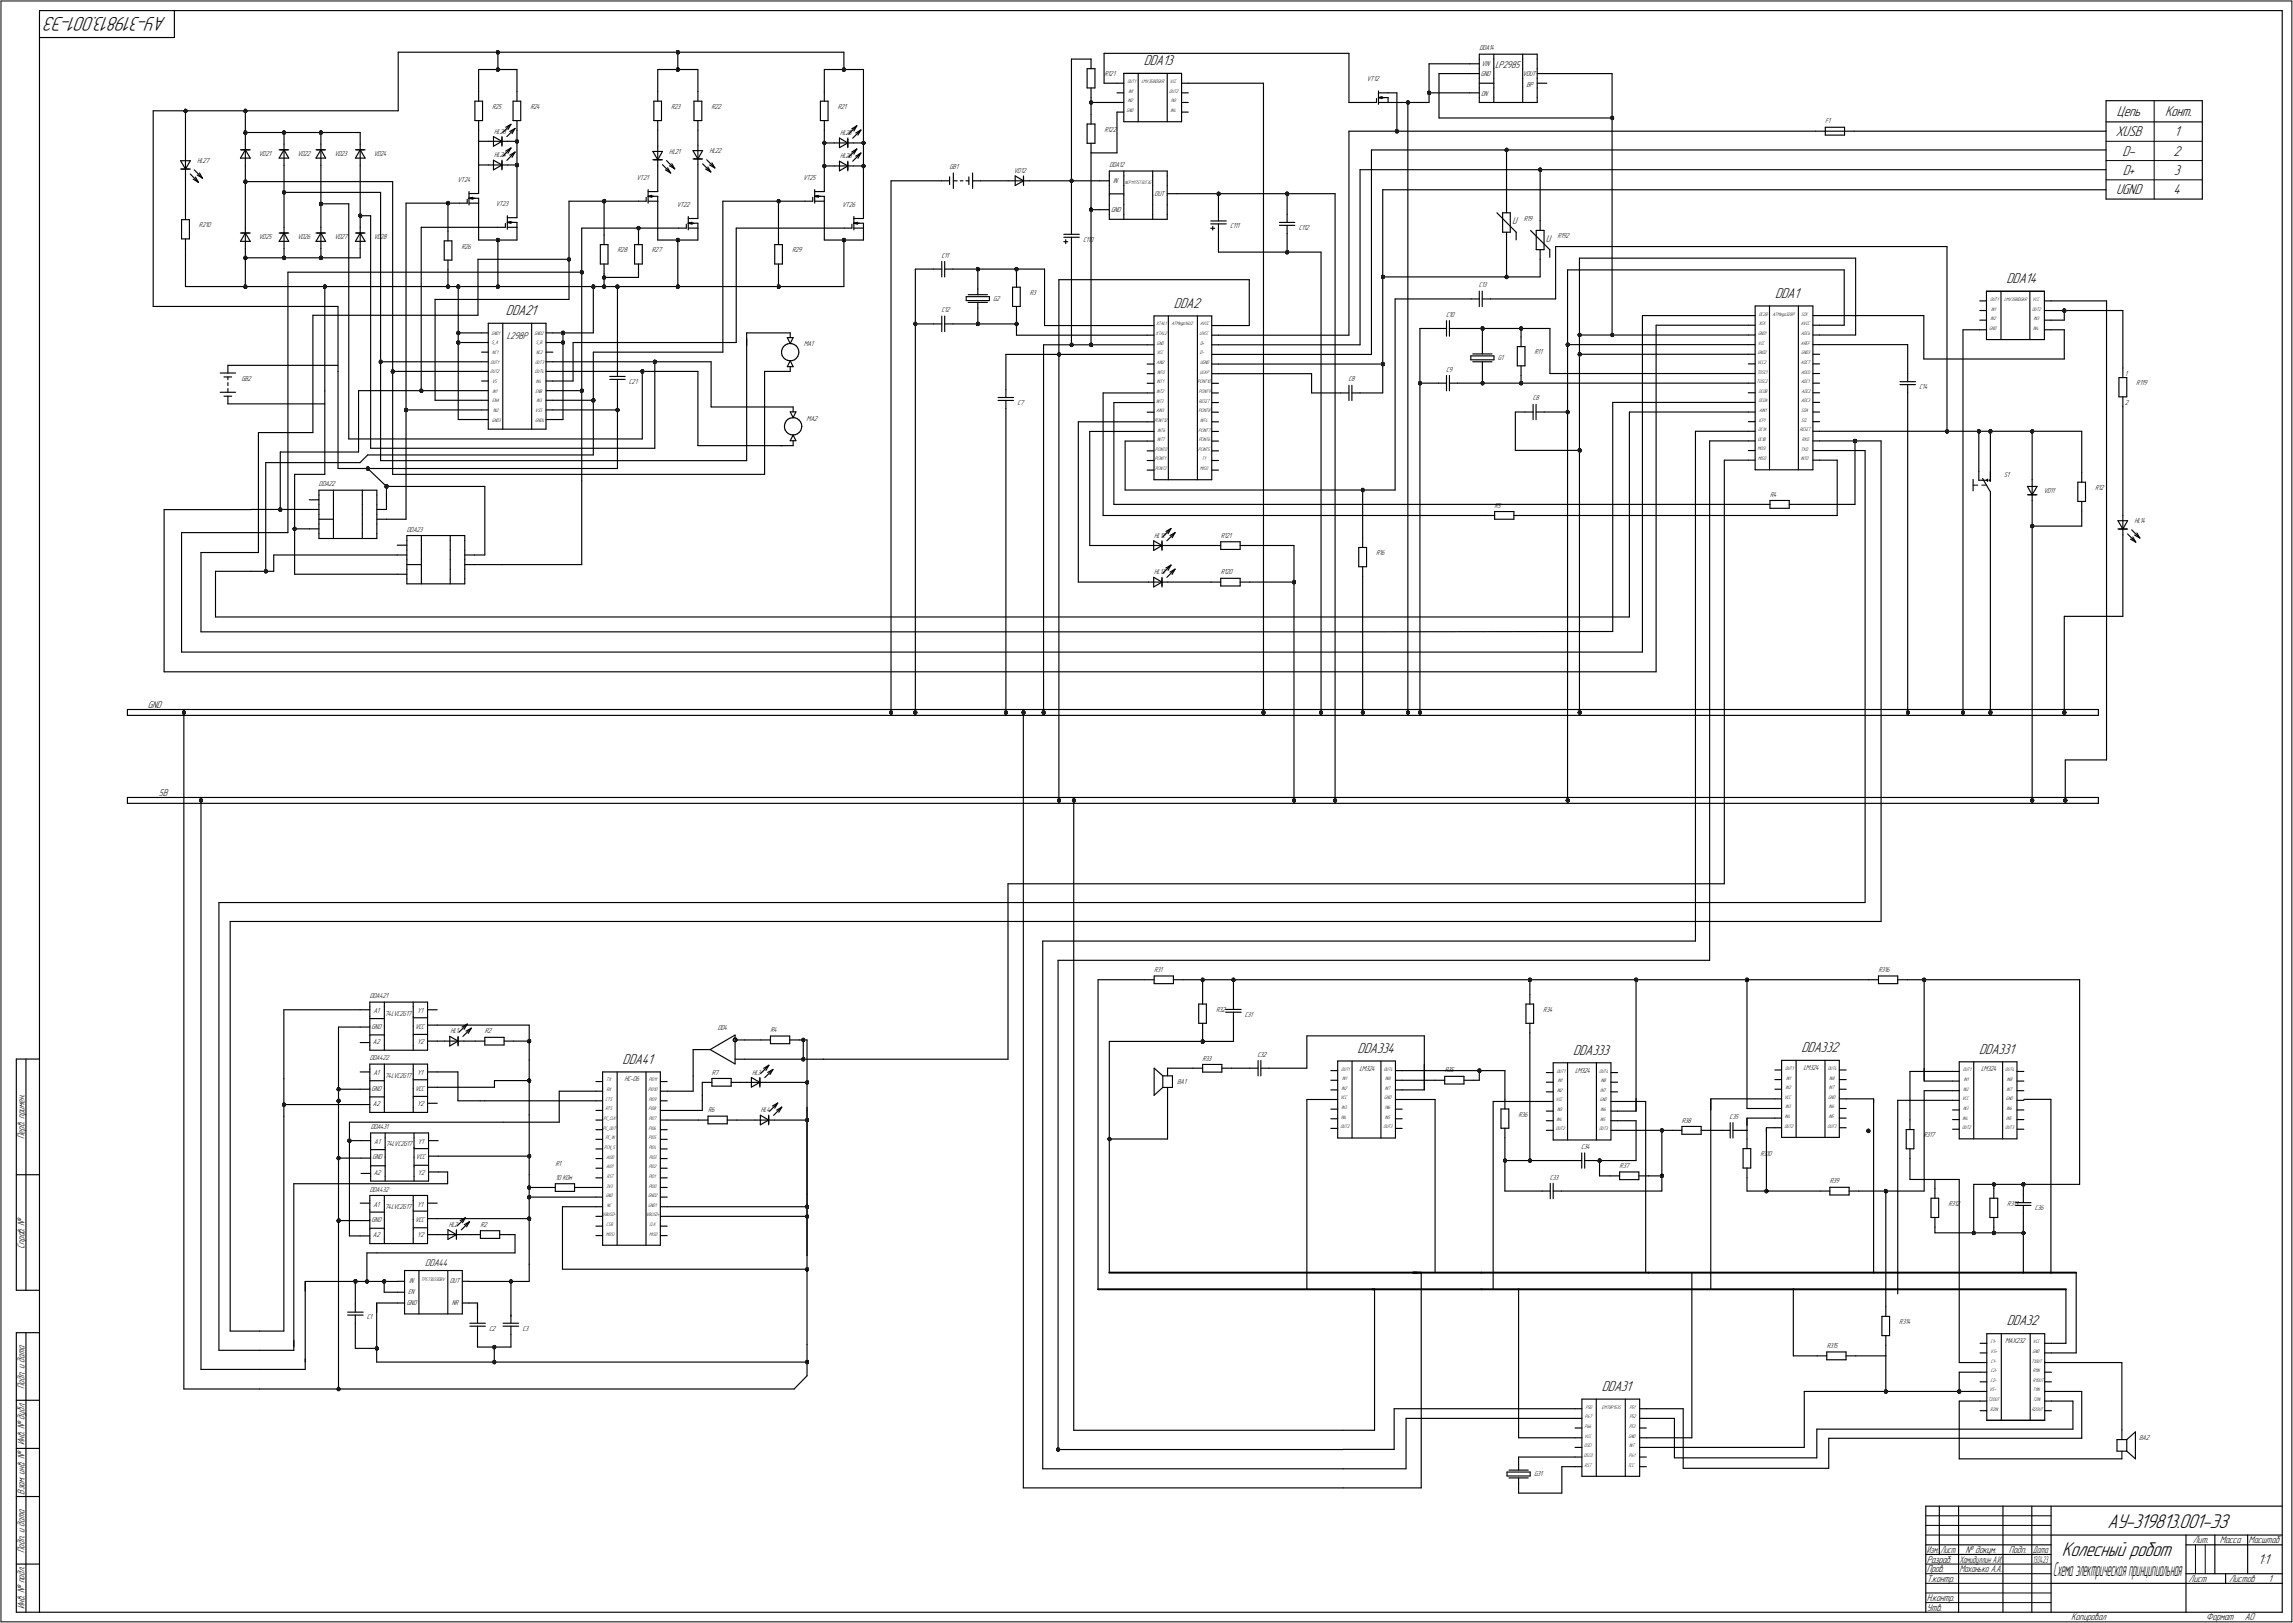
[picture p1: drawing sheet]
<svg xmlns="http://www.w3.org/2000/svg" width="1190mm" height="842mm" viewBox="0 0 1190 842" stroke-linecap="round" stroke-linejoin="round" font-family="sans-serif">
<defs><g id="words">
<g font-size="10.9">
<text x="86" y="9" transform="rotate(-180 86 9)">АУ-319813.001-ЭЗ</text>
<text x="1094" y="793">АУ-319813.001-ЭЗ</text>
<text x="1070" y="808">Колесный робот</text>
</g>
<g font-size="10.5">
<text x="1066" y="818">С</text>
<text x="1068" y="818">хемаэлектрическаяпринципиальная</text>
</g>
<g font-size="7.8">
<text x="594" y="34">DDA13</text>
<text x="1099" y="60">Цепь</text>
<text x="1124" y="60">Конт.</text>
<text x="1098" y="71">XUSB</text>
<text x="1129" y="71">1</text>
<text x="1102" y="81">D-</text>
<text x="1128" y="81">2</text>
<text x="1102" y="91">D+</text>
<text x="1128" y="91">3</text>
<text x="1098" y="101">UGND</text>
<text x="1128" y="101">4</text>
<text x="1041" y="147">DDA14</text>
<text x="921" y="155">DDA1</text>
<text x="609" y="160">DDA2</text>
<text x="263" y="164">DDA21</text>
<text x="935" y="546">DDA332</text>
<text x="323" y="552">DDA41</text>
<text x="705" y="546">DDA334</text>
<text x="816" y="547">DDA333</text>
<text x="1027" y="547">DDA331</text>
<text x="1042" y="688">DDA32</text>
<text x="831" y="722">DDA31</text>
<text x="1172" y="812">1:1</text>
</g>
<g font-size="5.4">
<text x="776" y="35">LP2985</text>
<text x="785" y="116">U</text>
<text x="802" y="126">U</text>
<text x="263" y="176">L298P</text>
<text x="77" y="367">GND</text>
<text x="82" y="413">5В</text>
<text x="13" y="591" transform="rotate(-90 13 591)">Перв. примен.</text>
<text x="13" y="648" transform="rotate(-90 13 648)">Справ. №</text>
<text x="221" y="657">DDA44</text>
<text x="13" y="721" transform="rotate(-90 13 721)">Подп. и дата</text>
<text x="13" y="750" transform="rotate(-90 13 750)">Инв. № дубл.</text>
<text x="13" y="776" transform="rotate(-90 13 776)">Взам. инв. №</text>
<text x="1138" y="801">Лит.</text>
<text x="1152" y="801">Масса</text>
<text x="1167" y="801">Масштаб</text>
<text x="13" y="806" transform="rotate(-90 13 806)">Подп. и дата</text>
<text x="1020" y="806">№ докум.</text>
<text x="1043" y="806">Подп.</text>
<text x="1000" y="811">Разраб.</text>
<text x="1000" y="816">Пров.</text>
<text x="1017" y="816">Маханько А.А.</text>
<text x="1000" y="821">Т.контр.</text>
<text x="1136" y="821">Лист</text>
<text x="1157" y="821">Листов</text>
<text x="1177" y="821">1</text>
<text x="1000" y="831">Н.контр.</text>
<text x="13" y="835" transform="rotate(-90 13 835)">Инв. № подл.</text>
<text x="1000" y="836">Утв.</text>
<text x="1075" y="841">Копировал</text>
<text x="1145" y="841">Формат</text>
<text x="1165" y="841">A0</text>
</g>
<g font-size="5.3">
<text x="1000" y="806">Изм.</text>
<text x="1007" y="806">Лист</text>
<text x="1055" y="806">Дата</text>
<text x="1017" y="811">Хамидуллин А.И.</text>
</g>
<g font-size="5.2">
<text x="1055" y="811">1</text>
<text x="1056" y="811">3.04.23</text>
</g>
<g font-size="4">
<text x="768" y="26">DDA14</text>
<text x="769" y="34">VIN</text>
<text x="573" y="40">R121</text>
<text x="769" y="40">GND</text>
<text x="790" y="40">VOUT</text>
<text x="709" y="42">VT12</text>
<text x="792" y="45">BP</text>
<text x="769" y="50">ON</text>
<text x="255" y="57">R25</text>
<text x="275" y="57">R24</text>
<text x="348" y="57">R23</text>
<text x="369" y="57">R22</text>
<text x="435" y="57">R21</text>
<text x="947" y="64">F1</text>
<text x="256" y="69">HL23</text>
<text x="436" y="70">HL25</text>
<text x="573" y="68">R122</text>
<text x="134" y="81">VD21</text>
<text x="154" y="81">VD22</text>
<text x="174" y="81">VD23</text>
<text x="194" y="81">VD24</text>
<text x="256" y="82">HL24</text>
<text x="347" y="80">HL21</text>
<text x="368" y="79">HL22</text>
<text x="436" y="82">HL26</text>
<text x="102" y="85">HL27</text>
<text x="493" y="88">GB1</text>
<text x="526" y="90">VD12</text>
<text x="576" y="87">DDA12</text>
<text x="237" y="94">VT24</text>
<text x="330" y="93">VT21</text>
<text x="417" y="93">VT25</text>
<text x="578" y="95">IN</text>
<text x="599" y="102">OUT</text>
<text x="257" y="107">VT23</text>
<text x="351" y="107">VT22</text>
<text x="437" y="107">VT26</text>
<text x="577" y="110">GND</text>
<text x="103" y="118">R210</text>
<text x="638" y="118">C111</text>
<text x="674" y="119">C112</text>
<text x="791" y="114">R19</text>
<text x="134" y="124">VD25</text>
<text x="154" y="124">VD26</text>
<text x="174" y="124">VD27</text>
<text x="194" y="124">VD28</text>
<text x="562" y="125">C110</text>
<text x="808" y="124">R192</text>
<text x="240" y="129">R26</text>
<text x="321" y="131">R28</text>
<text x="338" y="131">R27</text>
<text x="411" y="131">R29</text>
<text x="489" y="134">C11</text>
<text x="768" y="149">C13</text>
<text x="515" y="156">G2</text>
<text x="535" y="153">R3</text>
<text x="489" y="162">C12</text>
<text x="750" y="164">C10</text>
<text x="417" y="180">MA1</text>
<text x="796" y="184">R11</text>
<text x="777" y="187">G1</text>
<text x="125" y="198">GB2</text>
<text x="700" y="198">C8</text>
<text x="750" y="193">C9</text>
<text x="1103" y="195">1</text>
<text x="326" y="199">C21</text>
<text x="996" y="202">C14</text>
<text x="1109" y="200">R119</text>
<text x="795" y="208">C8</text>
<text x="1103" y="210">2</text>
<text x="528" y="210">C7</text>
<text x="419" y="218">MA2</text>
<text x="1040" y="248">S1</text>
<text x="166" y="252">DDA22</text>
<text x="919" y="258">R4</text>
<text x="1061" y="256">VD11</text>
<text x="1087" y="254">R12</text>
<text x="776" y="263">R5</text>
<text x="211" y="276">DDA23</text>
<text x="1108" y="271">HL14</text>
<text x="599" y="279">HL12</text>
<text x="634" y="279">R121</text>
<text x="714" y="288">R16</text>
<text x="599" y="298">HL13</text>
<text x="634" y="298">R120</text>
<text x="599" y="504">R31</text>
<text x="975" y="504">R316</text>
<text x="192" y="518">DDA421</text>
<text x="194" y="526">A1</text>
<text x="200" y="527">74LVC2G17</text>
<text x="216" y="526">Y1</text>
<text x="631" y="525">R32</text>
<text x="646" y="527">C31</text>
<text x="801" y="525">R34</text>
<text x="193" y="534">GND</text>
<text x="215" y="534">VCC</text>
<text x="234" y="536">HL1</text>
<text x="252" y="536">R2</text>
<text x="373" y="535">DD4</text>
<text x="400" y="536">R4</text>
<text x="194" y="542">A2</text>
<text x="216" y="542">Y2</text>
<text x="192" y="550">DDA422</text>
<text x="624" y="550">R33</text>
<text x="653" y="548">C32</text>
<text x="194" y="558">A1</text>
<text x="216" y="558">Y1</text>
<text x="369" y="558">R7</text>
<text x="390" y="558">HL3</text>
<text x="706" y="555">LM324</text>
<text x="750" y="556">R35</text>
<text x="817" y="556">LM324</text>
<text x="936" y="555">LM324</text>
<text x="1028" y="556">LM324</text>
<text x="200" y="559">74LVC2G17</text>
<text x="324" y="561">HC-06</text>
<text x="611" y="562">BA1</text>
<text x="193" y="566">GND</text>
<text x="215" y="566">VCC</text>
<text x="194" y="574">A2</text>
<text x="216" y="574">Y2</text>
<text x="367" y="577">R6</text>
<text x="395" y="577">HL4</text>
<text x="788" y="579">R36</text>
<text x="898" y="580">C35</text>
<text x="192" y="586">DDA431</text>
<text x="873" y="582">R38</text>
<text x="194" y="594">A1</text>
<text x="217" y="594">Y1</text>
<text x="998" y="590">R317</text>
<text x="200" y="595">74LVC2G17</text>
<text x="821" y="596">C34</text>
<text x="193" y="602">GND</text>
<text x="216" y="602">VCC</text>
<text x="288" y="605">R1</text>
<text x="914" y="600">R31</text>
<text x="918" y="600">0</text>
<text x="194" y="610">A2</text>
<text x="217" y="610">Y2</text>
<text x="841" y="606">R37</text>
<text x="288" y="612">10 КОм</text>
<text x="804" y="612">C33</text>
<text x="950" y="614">R39</text>
<text x="192" y="618">DDA432</text>
<text x="194" y="626">A1</text>
<text x="200" y="627">74LVC2G17</text>
<text x="216" y="626">Y1</text>
<text x="1011" y="626">R312</text>
<text x="1042" y="626">R313</text>
<text x="1056" y="628">C36</text>
<text x="193" y="634">GND</text>
<text x="215" y="634">VCC</text>
<text x="233" y="637">HL2</text>
<text x="249" y="637">R2</text>
<text x="194" y="642">A2</text>
<text x="216" y="642">Y2</text>
<text x="212" y="666">IN</text>
<text x="233" y="666">OUT</text>
<text x="212" y="671">EN</text>
<text x="211" y="677">GND</text>
<text x="234" y="677">NR</text>
<text x="190" y="685">C1</text>
<text x="986" y="687">R314</text>
<text x="254" y="690">C2</text>
<text x="271" y="690">C3</text>
<text x="948" y="699">R315</text>
<text x="1041" y="697">MAX232</text>
<text x="1110" y="747">BA2</text>
<text x="796" y="766">G31</text>
</g>
<g font-size="2.8">
<text x="585" y="43">OUT1</text>
<text x="592" y="43">LMV358IDGKR</text>
<text x="607" y="43">VCC</text>
<text x="585" y="53">IN2</text>
<text x="586" y="48">IN1</text>
<text x="607" y="48">OUT2</text>
<text x="608" y="53">IN3</text>
<text x="585" y="58">GND</text>
<text x="607" y="58">IN4</text>
<text x="1033" y="156">OUT1</text>
<text x="1033" y="161">IN1</text>
<text x="1040" y="156">LMV358IDGKR</text>
<text x="1055" y="161">OUT2</text>
<text x="1055" y="156">VCC</text>
<text x="913" y="164">OC2B</text>
<text x="920" y="164">ATMega328P</text>
<text x="935" y="164">SCK</text>
<text x="1033" y="166">IN2</text>
<text x="1056" y="166">IN3</text>
<text x="255" y="174">GND1</text>
<text x="277" y="174">GND2</text>
<text x="600" y="174">XTAL2</text>
<text x="600" y="169">XTAL1</text>
<text x="608" y="169">ATMega16U2</text>
<text x="623" y="174">UVCC</text>
<text x="623" y="169">AVCC</text>
<text x="912" y="174">GND1</text>
<text x="913" y="169">XCK</text>
<text x="935" y="169">AVCC</text>
<text x="935" y="174">ADC6</text>
<text x="1032" y="171">GND</text>
<text x="1055" y="171">IN4</text>
<text x="255" y="179">S_A</text>
<text x="278" y="179">S_B</text>
<text x="600" y="179">GND</text>
<text x="623" y="179">D+</text>
<text x="912" y="179">VCC</text>
<text x="935" y="179">AREF</text>
<text x="255" y="184">NC1</text>
<text x="278" y="184">NC2</text>
<text x="600" y="184">VCC</text>
<text x="623" y="184">D-</text>
<text x="912" y="184">GND2</text>
<text x="935" y="184">GND3</text>
<text x="255" y="189">OUT1</text>
<text x="278" y="189">OUT3</text>
<text x="600" y="189">AIN2</text>
<text x="623" y="189">UGND</text>
<text x="912" y="189">VCC2</text>
<text x="935" y="189">ADC7</text>
<text x="254" y="194">OUT2</text>
<text x="278" y="194">OUT4</text>
<text x="601" y="194">INT0</text>
<text x="623" y="194">UCAP</text>
<text x="912" y="194">TOSC1</text>
<text x="935" y="194">ADC0</text>
<text x="255" y="199">VS</text>
<text x="256" y="204">IN1</text>
<text x="278" y="204">ENB</text>
<text x="278" y="199">IN4</text>
<text x="600" y="204">INT2</text>
<text x="600" y="199">INT1</text>
<text x="622" y="199">PCINT10</text>
<text x="622" y="204">PCINT9</text>
<text x="912" y="199">TOSC2</text>
<text x="913" y="204">OC0B</text>
<text x="935" y="199">ADC1</text>
<text x="935" y="204">ADC2</text>
<text x="255" y="209">ENA</text>
<text x="278" y="208">IN3</text>
<text x="600" y="209">INT3</text>
<text x="622" y="209">RESET</text>
<text x="913" y="209">OC0A</text>
<text x="935" y="209">ADC3</text>
<text x="256" y="214">IN2</text>
<text x="278" y="214">VSS</text>
<text x="600" y="214">AIN3</text>
<text x="622" y="214">PCINT8</text>
<text x="913" y="214">AIN1</text>
<text x="935" y="214">SDA</text>
<text x="255" y="219">GND3</text>
<text x="278" y="219">GND4</text>
<text x="599" y="219">PCINT12</text>
<text x="623" y="219">INT4</text>
<text x="913" y="219">ICP1</text>
<text x="935" y="219">SCL</text>
<text x="601" y="224">INT6</text>
<text x="622" y="224">PCINT7</text>
<text x="913" y="224">OC1A</text>
<text x="934" y="224">RESET</text>
<text x="600" y="234">PCINT0</text>
<text x="601" y="229">INT7</text>
<text x="622" y="234">PCINT5</text>
<text x="622" y="229">PCINT6</text>
<text x="912" y="234">MOSI</text>
<text x="912" y="229">OC1B</text>
<text x="935" y="234">TXD</text>
<text x="935" y="229">RXD</text>
<text x="599" y="239">PCINT1</text>
<text x="624" y="239">T1</text>
<text x="912" y="239">MISO</text>
<text x="935" y="239">INT0</text>
<text x="599" y="244">PCINT2</text>
<text x="623" y="244">MISO</text>
<text x="696" y="555">OUT1</text>
<text x="718" y="555">OUT4</text>
<text x="808" y="556">OUT1</text>
<text x="830" y="556">OUT4</text>
<text x="927" y="555">OUT1</text>
<text x="949" y="555">OUT4</text>
<text x="1019" y="556">OUT1</text>
<text x="1041" y="556">OUT4</text>
<text x="315" y="561">TX</text>
<text x="337" y="561">PIO11</text>
<text x="697" y="560">IN1</text>
<text x="719" y="560">IN8</text>
<text x="808" y="561">IN1</text>
<text x="831" y="561">IN8</text>
<text x="927" y="560">IN1</text>
<text x="949" y="560">IN8</text>
<text x="1019" y="561">IN1</text>
<text x="1042" y="561">IN8</text>
<text x="315" y="566">RX</text>
<text x="336" y="566">PIO10</text>
<text x="696" y="565">IN2</text>
<text x="719" y="565">IN7</text>
<text x="808" y="566">IN2</text>
<text x="831" y="566">IN7</text>
<text x="927" y="565">IN2</text>
<text x="949" y="565">IN7</text>
<text x="1019" y="566">IN2</text>
<text x="1041" y="566">IN7</text>
<text x="314" y="571">CTS</text>
<text x="337" y="571">PIO9</text>
<text x="696" y="570">VCC</text>
<text x="696" y="575">IN3</text>
<text x="718" y="570">GND</text>
<text x="719" y="575">IN6</text>
<text x="808" y="571">VCC</text>
<text x="830" y="571">GND</text>
<text x="926" y="570">VCC</text>
<text x="927" y="575">IN3</text>
<text x="949" y="570">GND</text>
<text x="949" y="575">IN6</text>
<text x="1018" y="571">VCC</text>
<text x="1019" y="576">IN3</text>
<text x="1041" y="571">GND</text>
<text x="1041" y="576">IN6</text>
<text x="313" y="581">PC_CLK</text>
<text x="314" y="576">RTS</text>
<text x="337" y="576">PIO8</text>
<text x="337" y="581">PIO7</text>
<text x="696" y="580">IN4</text>
<text x="719" y="580">IN5</text>
<text x="808" y="581">IN4</text>
<text x="808" y="576">IN3</text>
<text x="831" y="581">IN5</text>
<text x="831" y="576">IN6</text>
<text x="926" y="580">IN4</text>
<text x="949" y="580">IN5</text>
<text x="1019" y="581">IN4</text>
<text x="1041" y="581">IN5</text>
<text x="313" y="586">PC_OUT</text>
<text x="337" y="586">PIO6</text>
<text x="696" y="585">OUT2</text>
<text x="718" y="585">OUT3</text>
<text x="808" y="586">OUT2</text>
<text x="830" y="586">OUT3</text>
<text x="926" y="585">OUT2</text>
<text x="948" y="585">OUT3</text>
<text x="1018" y="586">OUT2</text>
<text x="1041" y="586">OUT3</text>
<text x="314" y="591">PC_IN</text>
<text x="337" y="591">PIO5</text>
<text x="314" y="596">PCN_S</text>
<text x="337" y="596">PIO4</text>
<text x="315" y="601">AIO0</text>
<text x="337" y="601">PIO3</text>
<text x="315" y="606">AIO1</text>
<text x="315" y="611">RST</text>
<text x="337" y="611">PIO1</text>
<text x="337" y="606">PIO2</text>
<text x="315" y="616">3V3</text>
<text x="337" y="616">PIO0</text>
<text x="314" y="621">GND</text>
<text x="336" y="621">GND2</text>
<text x="315" y="626">NC</text>
<text x="336" y="626">GND1</text>
<text x="313" y="631">VBUSD-</text>
<text x="335" y="631">VBUSD+</text>
<text x="314" y="641">MOSI</text>
<text x="315" y="636">CSB</text>
<text x="337" y="641">MISO</text>
<text x="337" y="636">CLK</text>
<text x="218" y="665">TPS73033DBV</text>
<text x="1033" y="697">C1+</text>
<text x="1033" y="702">VS+</text>
<text x="1055" y="702">GND</text>
<text x="1055" y="697">VCC</text>
<text x="1033" y="707">C1-</text>
<text x="1054" y="707">T1OUT</text>
<text x="1033" y="712">C2+</text>
<text x="1055" y="712">R1IN</text>
<text x="1033" y="717">C2-</text>
<text x="1055" y="717">R1OUT</text>
<text x="1033" y="722">VS-</text>
<text x="1055" y="722">T1IN</text>
<text x="823" y="731">P50</text>
<text x="831" y="731">EM78P153S</text>
<text x="846" y="731">P51</text>
<text x="1032" y="727">T2OUT</text>
<text x="1033" y="732">R2IN</text>
<text x="1054" y="732">R2OUT</text>
<text x="1055" y="727">T2IN</text>
<text x="823" y="736">P67</text>
<text x="846" y="736">P52</text>
<text x="822" y="741">P66</text>
<text x="845" y="741">P53</text>
<text x="822" y="746">VCC</text>
<text x="845" y="746">GND</text>
<text x="822" y="756">OSCO</text>
<text x="822" y="751">OSCI</text>
<text x="845" y="756">P61</text>
<text x="846" y="751">INT</text>
<text x="822" y="761">RST</text>
<text x="845" y="761">TCC</text>
</g>
<text font-size="2.6" x="584" y="96">NCP1117ST50T3G</text>
</g></defs>
<g fill="none" stroke="#000" stroke-width=".59">
<path d="M20 6v831zM20 6h1164zM20 19h71zM91 6v13zM1184 6v831zM207 27h51zM207 27v30zM248 36v11zM248 36h10zM258 27h94zM258 27v9zM258 36h10z"/>
<path d="M268 36v11zM341 36v11zM341 36h11zM352 36h10zM352 27v9zM352 27h86zM362 36v11zM428 36v11zM428 36h10zM438 36h10zM438 27v9zM448 36v38z"/>
<path d="M556 31v63zM556 31h10zM564 36h4zM564 36v10zM566 31v5zM568 36v10zM573 28v15zM573 28h127zM583 38h30zM583 38v25zM591 38v25zM606 38v25z"/>
<path d="M613 38v25zM700 28v25zM742 33v15zM742 33h21zM747 38h16zM747 38v23zM763 33h5zM763 38h5zM768 28v3zM768 31v5zM768 36v5zM768 28h30z"/>
<path d="M775 36v5zM775 31v5zM775 28v3zM790 28v3zM790 31v5zM790 36v5zM798 38h5zM798 36v5zM798 31v5zM798 28v3zM803 38h34zM837 38v23z"/>
<path d="M80 57h16zM80 57v102zM96 57h31zM96 57v24zM127 57h80zM127 57v12zM246 52h4zM246 52v11zM248 47v5zM250 52v11zM266 52h4zM266 52v11z"/>
<path d="M268 47v5zM270 52v11zM339 52h4zM339 52v11zM341 47v5zM343 52v11zM360 52h4zM360 52v11zM362 47v5zM364 52v11zM426 52h4zM426 52v11z"/>
<path d="M428 47v5zM430 52v11zM564 46h4zM566 46v5zM566 59v5zM566 53v6zM566 53h14zM566 51v2zM573 43h7zM580 43h3zM580 48h3zM580 53h3z"/>
<path d="M580 58h3zM580 58v21zM613 43h4zM613 48h4zM613 53h4zM613 58h4zM617 43h39zM656 43v326zM700 53h10zM710 53h4zM714 51v2zM715 48h5z"/>
<path d="M715 51h3zM715 51l2-1zM715 51h2zM715 53h5zM715 47v7zM715 51h5zM720 51v2zM720 48h5zM720 53h11zM725 48v20zM731 53h11zM731 53v316z"/>
<path d="M742 48h21zM742 48v5zM763 48h5zM768 41v5zM768 46v5zM768 51v2zM768 43h7zM768 53h30zM775 51v2zM775 46v5zM775 41v5zM790 41v5z"/>
<path d="M790 46v5zM790 51v2zM798 51v2zM798 46v5zM798 41v5zM798 43h5zM1093 52h50zM1093 52v51zM1143 52v51zM125 78h5zM125 78h4zM127 75v11z"/>
<path d="M127 78l3 4zM127 78l-2 4zM127 69v6zM127 69h20zM145 78h5zM145 78h4zM147 75v11zM147 78l3 4zM147 78l-2 4zM147 69h20zM147 69v6zM164 78h5z"/>
<path d="M165 78h3zM167 75v11zM167 78l2 4zM167 78l-3 4zM167 69v6zM167 69h20zM184 78h5zM185 78h4zM187 75v11zM187 78l2 4zM187 78l-3 4zM187 69v6z"/>
<path d="M246 63h4zM248 63v5zM248 68v32zM248 73h5zM253 73h10zM256 76l5-3zM256 71l5 2zM256 71v5zM261 71v4zM261 71v5zM261 69l4-4zM262 66l3-1z"/>
<path d="M262 78l3-1zM263 71l4-4zM263 73h5zM265 68l2-1zM265 65l-1 2zM265 77l-4 4zM265 77l-1 3zM266 63h4zM267 67l-1 2zM267 79l-4 4zM267 79l-1 3zM268 63v5z"/>
<path d="M268 68v5zM268 73v13zM339 79l2 4zM339 79h5zM339 63h4zM341 63v5zM341 76v10zM341 68v8zM344 79l-3 4zM360 78l2 4zM360 78h5zM360 63h4z"/>
<path d="M362 63v5zM362 75v10zM362 68v7zM365 78l-3 4zM426 63h4zM428 63v5zM428 74h5zM428 68v6zM428 74v12zM433 74h10zM436 77l4-3zM436 72l4 2z"/>
<path d="M436 72v5zM440 72v4zM440 72v5zM442 67l3-2zM442 79l3-2zM443 72l4-5zM443 74h5zM444 69l3-2zM445 65l-5 5zM445 65l-2 3zM445 77l-2 3zM447 67l-2 3z"/>
<path d="M447 79l-4 5zM447 79l-2 3zM448 74v12zM564 64h4zM564 64v10zM564 74h4zM566 74v5zM566 79v30zM566 79h14zM568 64v10zM583 63h30zM700 68v106z"/>
<path d="M700 68h25zM712 78v106zM712 78h70zM725 68h217zM747 61h90zM782 78h311zM782 78v27zM837 61v113zM942 68h20zM947 66h10zM947 66v4zM947 70h10z"/>
<path d="M957 66v4zM962 68h131zM1093 63h50zM94 83l2 5zM94 83h5zM94 88h5zM94 88h4zM96 81v10zM96 91v18zM99 90l4 5zM99 83l-3 5zM100 93l3 2z"/>
<path d="M101 88l4 4zM101 92l2 3zM102 91l3 1zM104 90l1 2zM125 82h5zM127 94v24zM127 94h77zM127 86v8zM145 82h5zM147 100v18zM147 100h51zM147 86v14z"/>
<path d="M164 82h5zM167 86v20zM184 82h5zM187 86v26zM198 100v88zM204 94v99zM243 99v7zM248 86h5zM253 86h10zM256 88l5-2zM256 83l5 3zM256 83v5z"/>
<path d="M261 84v4zM261 83v5zM263 86h5zM265 81l2-2zM268 86v27zM336 99h5zM336 98v7zM339 83h5zM339 83h4zM341 86v13zM344 85l4 5zM345 88l3 2z"/>
<path d="M346 83l4 5zM346 87l2 3zM347 86l3 2zM349 85l1 3zM360 82h5zM360 82h4zM362 85v28zM365 85l4 4zM366 88l3 1zM367 83l4 4zM367 87l2 2zM368 86l3 1z"/>
<path d="M369 84l2 3zM423 99h5zM423 98v7zM428 86h5zM428 86v13zM433 86h10zM436 89l4-3zM436 84l4 2zM436 84v5zM440 84v4zM440 84v5zM440 82l5-5z"/>
<path d="M443 86h5zM444 81l3-2zM448 86v27zM462 94v275zM462 94h27zM489 94h4zM493 92v4zM495 94h2zM495 90v8zM498 94h2zM501 94h2zM503 92v4z"/>
<path d="M505 94h4zM505 90v8zM509 94h14zM523 94h11zM527 96l4-2zM527 91l4 3zM527 91v5zM531 92v4zM531 91v5zM534 94h22zM556 94h15zM556 94v23z"/>
<path d="M571 94h5zM576 89v2zM576 91v5zM576 96v5zM576 89h30zM583 96v5zM583 91v5zM583 89v2zM598 89v2zM598 91v5zM598 96v5zM606 96v5z"/>
<path d="M606 91v5zM606 89v2zM706 88v91zM706 88h93zM718 98h375zM718 98v46zM799 88h294zM799 88v27zM94 114h4zM94 114v10zM96 109v5zM98 114v10z"/>
<path d="M127 118v11zM147 118v11zM167 118v11zM167 106h14zM167 106v12zM181 106v122zM187 118v11zM187 112h5zM187 112v6zM192 112v121zM211 105h21zM211 105v108z"/>
<path d="M219 118h39zM219 118v85zM232 120v5zM232 105v15zM232 105h6zM238 105h4zM242 103v2zM243 100h5zM243 103h3zM243 103l2-1zM243 103h2zM243 105h5z"/>
<path d="M243 103h5zM248 105v20zM248 103v2zM258 118h4zM262 116v2zM263 113h5zM263 115h3zM263 115h2zM263 115l2 1zM263 118h5zM263 112v7zM263 115h5z"/>
<path d="M268 118v7zM268 115v3zM295 104h19zM295 104v31zM302 118h29zM302 118v23zM314 104v18zM314 104h17zM331 104h4zM331 118v4zM331 118h21zM335 102v2z"/>
<path d="M336 102h3zM336 102l2-1zM336 102h2zM336 104h5zM337 102h4zM341 104v21zM341 102v2zM352 118h4zM356 116v2zM357 113h5zM357 116h3zM357 116l2-1z"/>
<path d="M357 116h2zM357 118h5zM357 112v7zM357 116h5zM362 118v7zM362 116v2zM375 104h29zM375 104v79zM382 118h56zM382 118v60zM404 104v18zM404 104h14z"/>
<path d="M418 104h4zM422 102v2zM423 102h3zM423 102l2-1zM423 102h2zM423 104h5zM423 102h5zM428 104v21zM428 102v2zM438 118h4zM442 116v2zM443 113h5z"/>
<path d="M443 116h3zM443 116l2-1zM443 116h2zM443 118h5zM443 112v7zM443 116h5zM448 118v7zM448 116v2zM556 117v5zM566 109h5zM566 109v70zM571 109h5z"/>
<path d="M576 101v5zM576 106v5zM576 111v3zM576 101h7zM576 114h30zM583 111v3zM583 106v5zM583 101v5zM598 101v5zM598 106v5zM598 111v3zM606 111v3z"/>
<path d="M606 106v5zM606 101v5zM606 100h5zM611 100h21zM628 118h2zM628 115h8zM628 116h8zM629 117v2zM632 100h36zM632 100v10zM632 110v5zM632 116v4z"/>
<path d="M664 115h8zM664 117h8zM668 100v11zM668 100h25zM668 111v4zM668 117v4zM693 100v314zM777 110l10 10zM780 110h4zM780 110v10zM782 105v5zM784 110v10z"/>
<path d="M794 120l10 10zM797 120h4zM797 120v10zM799 115v5zM801 120v10zM1093 103h50zM94 124h4zM96 124v5zM96 129v20zM125 125h5zM125 121h5zM125 121h4z"/>
<path d="M127 121l3 4zM127 121l-2 4zM127 129v5zM127 134h20zM127 134v15zM145 125h5zM145 121h5zM145 121h4zM147 121l3 4zM147 121l-2 4zM147 129v5zM147 134h20z"/>
<path d="M164 125h5zM164 121h5zM165 121h3zM167 121l2 4zM167 121l-3 4zM167 129v5zM167 134h20zM184 125h5zM184 121h5zM185 121h4zM187 121l2 4zM187 121l-3 4z"/>
<path d="M187 129v5zM231 125h4zM231 125v10zM231 135h4zM232 135v5zM232 140v9zM235 125v10zM248 135h47zM248 135v29zM248 125h10zM258 125h10zM258 125v24z"/>
<path d="M295 135v20zM312 127h4zM312 127v10zM312 137h4zM314 122v5zM314 137v5zM316 127v10zM329 127h4zM329 127v10zM329 137h4zM331 122v5zM331 137v5z"/>
<path d="M333 127v10zM341 125h11zM352 125h10zM352 125v24zM402 127h4zM402 127v10zM402 137h4zM404 122v5zM404 137v5zM406 127v10zM428 125h10zM438 125h10z"/>
<path d="M438 125v24zM475 140h10zM475 140v28zM485 140h4zM489 136v8zM490 140h5zM490 136v8zM495 140h12zM507 140v10zM507 140h21zM528 140v4zM528 140h14z"/>
<path d="M542 140v29zM552 125h2zM552 122h8zM552 123h8zM553 124v2zM556 123v4zM556 127v52zM632 131h36zM632 120v11zM668 121v10zM668 131h18zM686 131v238z"/>
<path d="M780 120h4zM782 120v5zM782 125v19zM787 120v4zM797 130h4zM799 130v5zM799 135v9zM804 130v4zM807 128v27zM807 128h203zM820 134h143zM820 134v40z"/>
<path d="M963 134v40zM1010 128v96zM80 159h95zM96 149h31zM127 149h42zM149 141v135zM149 141h153zM169 149h63zM169 149v54zM175 159v34zM226 155h69zM226 155v53z"/>
<path d="M232 149h6zM238 149h20zM238 149v24zM258 149h50zM302 141v62zM308 149v24zM308 149h6zM314 144v5zM314 144h17zM314 142v2zM314 149h6zM320 149h32z"/>
<path d="M320 149v42zM331 142v2zM352 149h52zM404 142v7zM404 149h34zM501 154v2zM501 154h13zM501 156h13zM502 153h10zM502 157h10zM507 150v3zM507 157v3z"/>
<path d="M507 160v8zM514 154v2zM526 149h4zM526 149v10zM526 159h4zM528 144v5zM528 159v5zM530 149v10zM550 145h98zM550 145v39zM648 145v24zM718 144v45z"/>
<path d="M718 144h64zM724 155h40zM724 155v99zM764 155h4zM768 151v8zM769 155h5zM769 151v8zM774 155h33zM782 144h17zM814 140h143zM814 140v39zM911 159v85z"/>
<path d="M911 159h30zM918 159v85zM933 159v85zM941 159v85zM957 140v29zM1028 156h3zM1031 151h30zM1031 151v25zM1039 151v25zM1054 151v25zM1061 156h4zM1061 151v25z"/>
<path d="M1065 156h28zM1093 156v238zM162 164h86zM162 164v60zM238 173h12zM238 178v40zM238 178h12zM238 173v5zM250 173h3zM250 178h3zM253 168h30zM253 168v55z"/>
<path d="M261 168v55zM276 168v55zM283 178h4zM283 173h4zM283 168v55zM287 173h5zM287 178h5zM292 173h16zM292 178v40zM292 173v5zM297 178h85zM297 178v20z"/>
<path d="M388 176v63zM388 173h22zM388 173v6zM407 180l1-1zM407 180l-1 1zM408 179l1-1zM409 175l1 3zM409 175h3zM409 178h1zM410 178h1zM410 173v2zM411 178l1 1z"/>
<path d="M412 175l-2 3zM412 179h1zM413 179l1 1zM475 168h10zM475 168v201zM485 168h4zM489 164v8zM490 168h5zM490 164v8zM495 168h12zM507 168h21zM528 164v4z"/>
<path d="M528 168v6zM528 174h67zM542 179v190zM542 179h14zM542 169h53zM556 179h10zM566 179h29zM595 169h4zM595 174h4zM595 179h4zM599 164v85zM599 164h30z"/>
<path d="M606 164v85zM621 164v85zM629 169h3zM629 174h3zM629 179h3zM629 164v85zM632 169h16zM632 179h74zM632 174h68zM737 170h10zM737 170v29zM747 170h4z"/>
<path d="M751 166v8zM752 170h4zM752 166v8zM756 170h13zM769 170v11zM769 170h20zM787 180h4zM787 180v10zM789 175v5zM789 170v5zM789 170h15zM791 180v10z"/>
<path d="M804 170v24zM814 179h93zM814 179v35zM820 174v10zM820 174h17zM837 174h70zM852 164h55zM852 164v174zM860 169h47zM860 169v180zM907 164h4zM907 169h4z"/>
<path d="M907 174h4zM907 179h4zM941 164h3zM941 169h3zM941 174h3zM941 179h3zM944 169h13zM944 174h19zM944 179h46zM944 164h54zM990 179v15zM998 164v22z"/>
<path d="M1019 171h9zM1019 171v198zM1028 161h3zM1028 166h3zM1028 171h3zM1031 176h30zM1061 161h4zM1061 166h4zM1061 171h4zM1065 166h6zM1065 161h6zM1065 171h6z"/>
<path d="M1071 161v5zM1071 161h31zM1071 171v15zM1102 161v30zM114 194h8zM116 196h4zM118 190v4zM118 196v1zM118 199v1zM118 190h57zM175 193v50zM198 188h52z"/>
<path d="M198 188v51zM204 193h46zM204 193v53zM250 183h3zM250 188h3zM250 193h3zM250 198h3zM283 198h4zM283 193h4zM283 188h4zM283 183h4zM287 198h10z"/>
<path d="M287 193h46zM287 188h53zM308 183h67zM308 183v25zM316 195h8zM316 197h8zM320 191v4zM320 197v4zM333 193v35zM333 193h29zM340 188v45zM340 188h29z"/>
<path d="M362 193v38zM369 188v23zM397 193h13zM397 193v53zM406 182v1zM406 183v2zM406 181v1zM406 185l1 1zM407 186h1zM408 186l1 1zM409 190h3zM409 187h1z"/>
<path d="M410 187h1zM410 187l2 3zM410 187l-1 3zM410 190v3zM411 187h1zM412 187l1-1zM414 180v2zM414 185l-1 1zM414 182l1 1zM414 184v1zM415 183l-1 1zM522 184v18z"/>
<path d="M522 184h28zM550 184v230zM550 184h45zM595 184h4zM595 189h4zM595 194h4zM595 199h4zM629 184h3zM629 189h3zM629 194h3zM629 199h3zM632 189h86z"/>
<path d="M632 194h49zM632 184h80zM681 194v10zM700 200v8zM702 200v8zM718 189v15zM737 199h10zM737 199v170zM747 199h4zM751 195v8zM752 199h4zM752 195v8z"/>
<path d="M756 199h13zM763 185v2zM763 185h12zM763 187h12zM764 184h10zM764 188h10zM769 181v3zM769 188v3zM769 199h20zM769 191v8zM775 185v2zM787 190h4z"/>
<path d="M789 190v5zM789 199h118zM789 195v4zM804 194h103zM820 184h87zM820 184v50zM907 184h4zM907 189h4zM907 194h4zM907 199h4zM941 184h3zM941 189h3z"/>
<path d="M941 194h3zM941 199h3zM986 198h8zM986 200h8zM990 194v4zM990 200v4zM998 186h73zM1100 196h4zM1100 196v10zM1102 191v5zM1104 196v10zM114 204h8z"/>
<path d="M116 206h4zM118 202v2zM118 206v4zM118 210h51zM169 203v43zM186 203h33zM186 203v32zM211 213h39zM211 213v56zM219 203h31zM226 208h24zM238 218h12z"/>
<path d="M250 203h3zM250 208h3zM250 213h3zM250 218h3zM283 218h4zM283 213h4zM283 208h4zM283 203h4zM287 203h15zM287 208h21zM287 218h5zM287 213h33z"/>
<path d="M302 203v47zM308 208v28zM320 201v12zM320 213v30zM369 211h43zM408 219l-1 2zM408 218v1zM409 218l1-1zM409 218h-1zM410 217h1zM410 214l2 3zM410 214h3z"/>
<path d="M411 217h1zM412 211v3zM412 217h2zM413 214l-1 3zM414 217l1 1zM415 218v1zM415 219l1 1zM416 220v1zM518 206h8zM518 208h8zM522 202v4zM522 208v4z"/>
<path d="M522 212v157zM560 219h35zM560 219v83zM573 204h22zM573 204v63zM578 209h17zM578 209v53zM595 204h4zM595 209h4zM595 214h4zM595 219h4zM629 204h3z"/>
<path d="M629 209h3zM629 214h3zM629 219h3zM681 204h15zM696 204h4zM702 204h4zM706 204h12zM786 214v20zM786 214h5zM791 214h5zM796 210v8zM797 214h4z"/>
<path d="M797 210v8zM801 214h13zM814 214v200zM837 209h70zM837 209v119zM846 214h61zM846 214v106zM907 204h4zM907 209h4zM907 214h4zM907 219h4zM941 204h3z"/>
<path d="M941 209h3zM941 214h3zM941 219h3zM990 204v165zM1100 206h4zM1102 211v56zM1102 206v5zM134 224v63zM134 224h28zM145 235h41zM145 235v29zM181 228h152z"/>
<path d="M191 236h117zM191 236l-4 4zM192 233h148zM198 239h190zM253 223h30zM362 231h44zM405 231h7zM407 221v1zM407 222l1 1zM408 223v1zM408 224l1 1zM409 225h1z"/>
<path d="M410 229h3zM410 225l1 1zM411 226h2zM412 226l1 3zM412 226l-2 3zM412 229v2zM413 226l1-1zM414 225l1-1zM416 223l-1 1zM416 222v1zM416 221v1zM566 224h29z"/>
<path d="M566 224v59zM584 229h11zM584 229v25zM595 224h4zM595 229h4zM595 234h4zM595 239h4zM629 224h3zM629 229h3zM629 234h3zM629 239h3zM786 234h34z"/>
<path d="M820 234v135zM880 224h27zM880 224v264zM887 229h20zM887 229v269zM895 239h12zM895 239v220zM907 224h4zM907 229h4zM907 234h4zM907 239h4zM941 224h3z"/>
<path d="M941 229h3zM941 234h3zM941 239h3zM944 229h19zM944 234h24zM944 239h10zM944 224h66zM954 239v28zM963 229v33zM963 229h13zM968 234v234zM976 229v249z"/>
<path d="M1010 224h17zM1027 224v21zM1027 224h6zM1033 224v21zM1033 224h22zM1055 224h25zM1055 224v25zM1080 224v21zM138 240h49zM138 240v56zM153 246v28zM153 246h16z"/>
<path d="M161 259h5zM166 254v3zM166 257v5zM166 254h30zM173 257v5zM173 254v3zM175 243h16zM188 254v3zM188 257v5zM191 243h129zM191 243l10 9zM196 257v5z"/>
<path d="M196 254v3zM201 252v12zM201 252h51zM204 246h193zM252 252v36zM302 250v43zM584 254h123zM595 244h4zM599 249h30zM629 244h3zM707 254h17zM707 254v25z"/>
<path d="M911 244h30zM919 260h10zM919 260v4zM929 260v4zM1024 249v6zM1027 249h4zM1027 245v4zM1029 248l4 7zM1031 249h1zM1031 249l1 1zM1032 249v1zM1032 249h1z"/>
<path d="M1032 249l1 1zM1033 249v1zM1033 255v5zM1033 245v4zM1033 260v109zM1052 252l3 5zM1052 252h5zM1052 257h5zM1053 257h4zM1055 249v11zM1055 260v13zM1057 252l-2 5z"/>
<path d="M1078 250h4zM1078 250v10zM1080 245v5zM1082 250v10zM85 264h45zM85 264v85zM94 276h36zM94 276v62zM130 264h15zM130 276h19zM145 264h16zM153 274h8z"/>
<path d="M153 274v24zM161 264h5zM161 274h5zM166 262v5zM166 267v5zM166 272v5zM166 277v2zM166 269h7zM166 279h30zM173 277v2zM173 272v5zM173 267v5z"/>
<path d="M173 262v5zM188 262v5zM188 267v5zM188 272v5zM188 277v2zM196 277v2zM196 272v5zM196 267v5zM196 269h5zM196 264h5zM196 262v5zM201 269h10z"/>
<path d="M211 278v2zM211 278h30zM219 278v2zM234 278v2zM241 278v2zM573 267h198zM578 262h336zM604 278l4-4zM605 276l3-2zM607 278l3-2zM608 274l-2 3zM610 276l-4 5z"/>
<path d="M610 276l-2 3zM707 279v5zM771 267h5zM776 265h10zM776 265v4zM776 269h10zM786 267h5zM786 265v4zM791 267h163zM914 262h5zM919 264h10zM929 262h5z"/>
<path d="M934 262h29zM1055 273h25zM1055 273v141zM1078 260h4zM1080 260v5zM1080 265v8zM1099 270l3 4zM1099 270h5zM1099 274h5zM1100 274h4zM1102 277v43zM1102 267v10z"/>
<path d="M1104 277l4 4zM1104 270l-2 4zM1106 280l2 1zM1106 275l5 4zM1107 279l1 2zM1108 278l3 1zM1109 277l2 2zM104 287h26zM104 287v41zM112 296h18zM112 296v24zM130 296h8z"/>
<path d="M130 287h4zM138 296h4zM142 288v8zM142 288h64zM153 298h53zM206 283h5zM206 288h5zM206 298h5zM211 280v5zM211 285v5zM211 290v5zM211 295v5z"/>
<path d="M211 293h8zM219 295v5zM219 290v5zM219 285v5zM219 280v5zM234 280v5zM234 285v5zM234 290v5zM234 295v5zM241 295v5zM241 290v5zM241 293h5z"/>
<path d="M241 288h5zM241 285v5zM241 280v5zM246 288h6zM246 293h14zM260 293h42zM566 283h30zM596 283h10zM599 286l4-3zM599 281l4 2zM599 281v5zM599 300l4 2z"/>
<path d="M599 300v5zM603 281v4zM603 281v5zM603 300v5zM604 297l4-4zM605 295l3-2zM606 283h23zM607 297l3-2zM608 293l-2 3zM610 295l-4 5zM610 295l-2 3zM629 283h5z"/>
<path d="M634 281v4zM634 285h10zM634 281h10zM644 281v4zM644 283h5zM649 283h23zM672 283v19zM705 284h4zM705 284v10zM705 294h4zM707 299v70zM707 294v5z"/>
<path d="M709 284v10zM211 300v3zM211 303h30zM219 300v3zM234 300v3zM241 300v3zM560 302h36zM596 302h10zM599 305l4-3zM603 300v4zM606 302h23zM629 302h5z"/>
<path d="M634 300v4zM634 304h10zM634 300h10zM644 300v4zM644 302h5zM649 302h23zM672 302v112zM1071 320h31zM1071 320v49zM94 338h758zM104 328h602zM112 320h734z"/>
<path d="M706 328h131zM85 349h775zM66 368h29zM66 371h29zM66 368v3zM95 371v350zM95 368h367zM95 371h367zM462 368h13zM462 371h13zM475 368h47zM475 371h47z"/>
<path d="M522 368h9zM522 371h9zM531 371v401zM531 368h11zM531 371h11zM542 368h114zM542 371h114zM656 368h30zM656 371h30zM686 368h21zM686 371h21zM707 368h24z"/>
<path d="M707 371h24zM731 368h6zM731 371h6zM737 368h83zM737 371h83zM820 368h170zM820 371h170zM990 368h29zM990 371h29zM1019 368h14zM1019 371h14zM1033 368h38z"/>
<path d="M1033 371h38zM1071 368h18zM1071 371h18zM1089 368v3zM1072 394h21zM1072 394v20zM66 414h38zM66 417h38zM66 414v3zM104 414h446zM104 417h446zM104 416v295z"/>
<path d="M550 414h7zM550 417h7zM557 416v326zM557 414h115zM557 417h115zM672 414h21zM672 417h21zM693 414h121zM693 417h121zM814 414h241zM814 417h241zM1055 414h17z"/>
<path d="M1055 417h17zM1072 414h17zM1072 417h17zM1089 414v3zM523 459v91zM523 459h372zM114 468v233zM114 468h854zM119 478v213zM119 478h857zM541 488v274zM541 488h339z"/>
<path d="M549 498v254zM549 498h338zM192 520v2zM192 520h30zM199 520v2zM214 520v2zM222 520v2zM570 508h24zM570 508v161zM594 508h5zM599 506h10zM599 506v4z"/>
<path d="M599 510h10zM609 508h5zM609 506v4zM614 508h10zM624 508v8zM624 508h16zM624 516v5zM640 508h154zM640 508v11zM640 519v5zM794 508v8zM794 508h55z"/>
<path d="M794 516v5zM849 508v68zM849 508h58zM907 508h63zM907 508v67zM970 508h5zM975 506h10zM975 506v4zM975 510h10zM985 508h5zM985 506v4zM990 508h9z"/>
<path d="M999 508v52zM999 508h80zM1079 508v107zM147 524h40zM147 524v36zM176 533h11zM176 533v32zM187 524h5zM187 533h5zM192 522v5zM192 527v5zM192 532v5z"/>
<path d="M192 537v5zM192 537h7zM192 528h7zM199 537v5zM199 532v5zM199 527v5zM199 522v5zM214 522v5zM214 527v5zM214 532v5zM214 537v5zM214 528h8z"/>
<path d="M214 537h8zM222 537v5zM222 532v5zM222 532h5zM222 524h5zM222 527v5zM222 522v5zM227 532h48zM233 538l5 2zM233 538v5zM238 538v4zM238 538v5z"/>
<path d="M238 536l4-5zM240 533l2-2zM240 538l5-5zM242 535l3-2zM242 531l-1 3zM245 533l-2 3zM252 538h10zM252 538v4zM262 538v4zM275 532v8zM381 539v1zM381 540h.1"/>
<path d="M381 539h.1M381 539h1zM382 537v15zM382 540h5zM382 539h.1M382 539l1 1zM383 540h-1zM387 540h8zM395 540h5zM400 538v4zM400 538h10zM410 538v4z"/>
<path d="M410 540h5zM415 540h2zM417 540h2zM417 540v10zM419 540v22zM622 521h4zM622 521v10zM622 531h4zM624 536v4zM624 531v5zM626 521v10zM636 524h8z"/>
<path d="M636 525h8zM640 530v10zM640 525v5zM678 537v17zM678 537h61zM739 537v28zM792 521h4zM792 521v10zM792 531h4zM794 536v66zM794 531v5zM796 521v10z"/>
<path d="M8 549v120zM8 549h12zM13 549v120zM147 560v13zM187 541h5zM187 556h5zM192 542v3zM192 545h30zM192 552v3zM192 555v5zM192 560v5zM192 552h30z"/>
<path d="M199 542v3zM199 560v5zM199 555v5zM199 552v3zM214 542v3zM214 552v3zM214 555v5zM214 560v5zM222 542v3zM222 540h5zM222 556h5zM222 560v5z"/>
<path d="M222 555v5zM222 552v3zM227 540h4zM227 556h11zM231 540h10zM233 543l5-3zM238 556v15zM241 540h6zM247 540h5zM252 542h10zM262 540h5zM267 540h8z"/>
<path d="M275 540v10zM275 550v28zM313 556h30zM313 556v90zM320 556v90zM335 556v90zM343 556v90zM360 545h7zM360 558v8zM360 545v13zM367 545h2zM369 545l13 7z"/>
<path d="M369 545l13-8zM369 560v4zM369 560h10zM379 560v4zM381 540l1 1zM382 550h5zM382 541v-1zM382 540h.1M387 550h30zM390 559l4 3zM390 559v5zM394 560v4z"/>
<path d="M394 559v5zM396 554l3-1zM397 559l4-4zM398 556l3-1zM399 553l-4 4zM399 553l-1 2zM400 542h10zM401 555l-1 3zM417 550h10zM427 550h96zM576 540h48zM576 540v51z"/>
<path d="M599 554l5 4zM599 554v14zM604 558v6zM604 558h4zM606 554h13zM606 554v4zM608 558v6zM619 554h5zM624 540h16zM624 552h10zM624 552v4zM624 556h10z"/>
<path d="M634 554h5zM634 552v4zM639 554h10zM649 554h4zM653 550v8zM654 554h5zM654 550v8zM659 554h19zM691 555h3zM694 551h30zM694 551v39zM702 551v39z"/>
<path d="M717 551v39zM724 555h4zM724 551v39zM728 555h40zM739 552v13zM750 558h10zM750 558v4zM760 558v4zM768 555v5zM768 555h13zM781 555v15zM803 557h3z"/>
<path d="M806 551h30zM806 551v40zM814 551v40zM829 551v40zM836 557h4zM836 551v40zM921 555h4zM925 550h30zM925 550v40zM932 550v40zM947 550v40zM955 555h3z"/>
<path d="M955 550v40zM991 556h22zM991 556v25zM999 554v7zM1013 556h4zM1017 551h30zM1017 551v40zM1024 551v40zM1039 551v40zM1047 556h3zM1047 551v40zM147 579v112z"/>
<path d="M147 573h40zM147 573v6zM176 565h11zM176 565v6zM176 571v30zM187 565h5zM187 573h5zM192 565v5zM192 570v5zM192 575v2zM192 569h7zM192 577h30z"/>
<path d="M192 561h7zM199 575v2zM199 570v5zM199 565v5zM214 565v5zM214 570v5zM214 575v2zM214 560h8zM214 569h8zM222 575v2zM222 570v5zM222 565v5z"/>
<path d="M222 564h5zM222 572h5zM227 564h30zM238 571h11zM249 571h3zM252 571h57zM257 561v3zM257 561h18zM275 578v22zM290 566v16zM290 566h19zM309 561h4z"/>
<path d="M309 566h4zM309 571h4zM309 576h4zM343 561h3zM343 566h3zM343 571h3zM343 576h3zM346 566h14zM346 576h18zM364 562h5zM364 571v5zM364 568v3z"/>
<path d="M364 562v6zM367 579v4zM367 579h10zM369 564h10zM377 579v4zM379 562h5zM384 562h3zM387 562h10zM390 564l4-2zM395 579l4 2zM395 579v5zM397 562h22z"/>
<path d="M399 579v4zM399 579v5zM401 574l3-2zM401 579l5-5zM403 576l3-2zM404 572l-5 5zM404 572l-2 3zM406 574l-2 3zM419 575v45zM419 562v14zM419 576v5zM599 568l5-4z"/>
<path d="M604 564h4zM606 569v22zM606 564v5zM678 570h13zM678 570v99zM691 560h3zM691 565h3zM691 570h3zM691 575h3zM724 560h4zM724 565h4zM724 570h4z"/>
<path d="M724 575h4zM728 570h17zM728 560h17zM728 565h11zM745 560h5zM745 570v90zM750 562h10zM760 560h5zM765 560h3zM775 571h28zM775 571v98zM779 575h4z"/>
<path d="M779 575v10zM781 570v5zM783 575v10zM803 562h3zM803 567h3zM803 571h3zM803 576h3zM836 562h4zM836 567h4zM836 571h4zM836 576h4zM840 576h9z"/>
<path d="M840 571h14zM849 570v6zM854 571v89zM888 570v16zM888 570h33zM888 570v6zM907 575h14zM921 560h4zM921 565h4zM921 570h4zM921 575h4zM955 560h3z"/>
<path d="M955 565h3zM955 570h3zM955 575h3zM958 570h14zM972 570v90zM972 570v2zM985 571h28zM985 571v100zM999 561h14zM999 566v52zM999 566h14zM1013 561h4z"/>
<path d="M1013 566h4zM1013 571h4zM1013 576h4zM1047 561h3zM1047 566h3zM1047 571h3zM1047 576h3zM1050 570h14zM1064 570v90zM181 582h80zM181 592h6zM181 582v10z"/>
<path d="M181 592v49zM187 592h5zM192 588v2zM192 590v5zM192 595v5zM192 588h30zM192 596h8zM200 595v5zM200 590v5zM200 588v2zM215 588v2zM215 590v5z"/>
<path d="M215 595v5zM215 596h7zM222 600h5zM222 592h5zM222 595v5zM222 590v5zM222 588v2zM227 600h48zM261 582h29zM275 600v10zM309 581h4zM309 586h4z"/>
<path d="M309 591h4zM309 596h4zM343 581h3zM343 586h3zM343 591h3zM343 596h3zM346 581h16zM362 581h5zM367 583h10zM377 581h5zM382 581h10zM392 581h10z"/>
<path d="M395 584l4-3zM402 581h17zM419 581v45zM576 591h30zM576 591v69zM691 580h3zM691 585h3zM694 590h30zM724 580h4zM724 585h4zM779 585h4zM781 590v12z"/>
<path d="M781 585v5zM803 581h3zM803 586h3zM806 591h30zM821 598v8zM822 598v8zM836 581h4zM836 586h4zM840 581h9zM840 586h22zM849 581v21zM862 586v24z"/>
<path d="M862 586h6zM868 586h5zM873 584h10zM873 584v5zM873 589h10zM883 586h5zM883 584v5zM888 586v83zM888 586h6zM894 586h4zM898 583v7zM899 586h5z"/>
<path d="M899 583v7zM904 586h3zM905 596h4zM905 596v10zM907 580v6zM907 586v5zM907 591v5zM907 580h14zM907 580v4zM909 596v10zM917 585v33zM917 585h4z"/>
<path d="M917 585v2zM921 580h4zM921 585h4zM925 590h30zM955 580h3zM955 585h3zM989 586h4zM989 586v10zM989 596h4zM991 581v5zM991 596v5zM993 586v10z"/>
<path d="M1013 581h4zM1013 586h4zM1017 591h30zM1047 581h3zM1047 586h3zM8 610h12zM152 614h80zM152 614v85zM176 601h11zM176 601v32zM187 601h5zM187 609h5z"/>
<path d="M192 600v5zM192 605v5zM192 610v3zM192 605h8zM192 613h30zM200 610v3zM200 605v5zM200 600v5zM215 600v5zM215 605v5zM215 610v3zM215 605h7z"/>
<path d="M222 610v3zM222 605v5zM222 600v5zM222 608h5zM227 608h5zM232 608v6zM275 616h8zM275 616v5zM275 610v6zM283 616h5zM288 614h10zM288 614v4z"/>
<path d="M288 618h10zM298 616h5zM298 614v4zM303 616h6zM309 601h4zM309 606h4zM309 611h4zM309 616h4zM343 601h3zM343 606h3zM343 611h3zM343 616h3z"/>
<path d="M419 620v5zM781 602h13zM781 602v16zM781 618h19zM794 602h23zM800 618h5zM805 614v8zM806 618h4zM806 614v8zM810 618h52zM817 602h4zM822 602h5z"/>
<path d="M827 602h3zM830 602h19zM830 610h6zM830 602v8zM836 610h5zM841 608h10zM841 608v4zM841 612h10zM851 610h5zM851 608v4zM856 610h6zM862 610v8z"/>
<path d="M905 606h4zM907 618h10zM907 611v7zM907 606v5zM917 618h28zM945 618h5zM950 616h10zM950 616v4zM960 618h5zM960 616v4zM965 618h14zM979 618h20z"/>
<path d="M979 618v60zM991 601v11zM991 612h13zM1004 612v5zM1004 612h13zM1004 617v5zM1017 612v95zM1024 615v25zM1024 615h11zM1035 615h15zM1035 615v2zM1035 617v5z"/>
<path d="M1050 615h29zM1050 615v5zM1050 620v4zM176 633h11zM176 634v87zM187 624h5zM187 633h5zM192 620v3zM192 623v5zM192 628v5zM192 633v5zM192 638v5z"/>
<path d="M192 637h7zM192 620h30zM192 629h7zM199 638v5zM199 633v5zM199 628v5zM199 623v5zM199 620v3zM214 620v3zM214 623v5zM214 628v5zM214 633v5z"/>
<path d="M214 638v5zM214 628h8zM214 637h8zM222 638v5zM222 633v5zM222 632h5zM222 624h5zM222 628v5zM222 623v5zM222 620v3zM227 632h48zM232 638l5 3z"/>
<path d="M232 638v5zM237 639v4zM237 638v5zM237 636l5-4zM239 633l3-1zM239 638l5-4zM241 635l3-1zM242 632l-2 2zM244 634l-2 3zM249 639v4zM249 639h10zM259 639v4z"/>
<path d="M275 632v24zM275 621h34zM275 621v11zM292 626h17zM292 626v33zM309 621h4zM309 626h4zM309 631h4zM309 636h4zM343 621h3zM343 626h3zM343 631h3z"/>
<path d="M343 636h3zM346 631h73zM346 626h73zM419 625v26zM419 631v20zM419 626v5zM950 620h10zM1002 622h4zM1002 622v10zM1002 632h4zM1004 640h20zM1004 637v3z"/>
<path d="M1004 632v5zM1006 622v10zM1024 640h11zM1033 622h4zM1033 622v10zM1033 632h4zM1035 640h15zM1035 637v3zM1035 632v5zM1037 622v10zM1046 624h8zM1046 625h8z"/>
<path d="M1050 630v10zM1050 640v20zM1050 625v5zM181 641h6zM187 641h5zM190 650h6zM190 650v15zM192 643v2zM192 645h30zM196 650h71zM199 643v2zM210 659h30z"/>
<path d="M210 659v23zM214 643v2zM217 659v23zM222 643v2zM222 641h5zM227 641h3zM230 641h10zM232 659v23zM232 643l5-2zM240 641h4zM240 659v23zM244 641h5z"/>
<path d="M249 643h10zM259 641h5zM264 641h3zM267 641v9zM275 656v9zM292 659h127zM309 641h4zM313 646h30zM343 641h3zM419 651v8zM419 659v39zM8 669h12z"/>
<path d="M158 665v42zM158 665v5zM158 665h26zM184 677v4zM184 665v12zM184 665h6zM190 665h6zM195 676v24zM195 676h11zM195 676v5zM196 665h3zM199 670h7z"/>
<path d="M199 665h7zM199 665v5zM206 676h4zM206 665h4zM206 670h4zM240 676h3zM240 665h3zM243 665h22zM243 676h5zM248 676v6zM248 676v3zM265 665v18z"/>
<path d="M265 665h10zM713 669v73zM738 660v112zM788 669v77zM878 660v86zM931 669v34zM979 678v5zM1072 669v28zM1078 660v42zM8 691v146zM8 691h12zM13 691v146z"/>
<path d="M119 691h16zM135 691h12zM152 695v6zM180 681h8zM180 682h8zM184 682v5zM184 687v13zM184 700h11zM195 700v7zM210 682h30zM244 687h8zM244 688h8z"/>
<path d="M248 682v5zM248 688v4zM248 692v7zM248 699h9zM257 699v8zM257 699h8zM261 687h8zM261 688h8zM265 682v5zM265 688v4zM265 692v7zM419 698v9z"/>
<path d="M977 683h4zM977 683v10zM977 693h4zM979 698v5zM979 693v5zM981 683v10zM1028 697h3zM1031 692h30zM1031 692v45zM1039 692v45zM1054 692v45zM1061 697h4z"/>
<path d="M1061 692v45zM1065 697h7zM104 711h31zM114 701h21zM135 701h17zM135 711h23zM158 705v6zM195 707h62zM257 707h162zM419 707v7zM419 714l-7 7zM931 703h12z"/>
<path d="M943 703h5zM948 701h10zM948 701v5zM948 706h10zM958 703h5zM958 701v5zM963 703h16zM979 703v19zM1017 712h11zM1017 707h11zM1017 712v10zM1028 702h3z"/>
<path d="M1028 707h3zM1028 712h3zM1028 717h3zM1061 702h4zM1061 707h4zM1061 712h4zM1061 717h4zM1065 702h13zM1065 707h36zM1101 707v35zM8 727h12zM95 721h40z"/>
<path d="M135 721h41zM176 721h236zM724 731h93zM724 731v21zM730 736h87zM730 736v26zM817 731h4zM817 736h4zM821 726h30zM821 726v40zM828 726v40zM844 726v40z"/>
<path d="M851 731h3zM851 736h3zM851 726v40zM854 736h15zM854 731h20zM869 736v20zM874 731v31zM936 722h43zM936 722v29zM979 722h38zM1017 727v30zM1017 727h11z"/>
<path d="M1017 722h11zM1028 722h3zM1028 727h3zM1028 732h3zM1031 737h30zM1061 722h4zM1061 727h4zM1061 732h4zM1065 727h11zM1065 722h15zM1076 727v15zM1080 722v24z"/>
<path d="M8 752h12zM549 752h148zM557 742h140zM697 752h27zM697 742h16zM788 760v3zM788 756h29zM788 756v4zM788 746h29zM817 741h4zM817 746h4zM817 751h4z"/>
<path d="M817 756h4zM851 741h3zM851 746h3zM851 751h3zM851 756h3zM854 751h82zM854 746h24zM869 756h74zM943 742h133zM943 742v14zM949 746h131zM949 746v16z"/>
<path d="M1017 757h84zM1099 753h5zM1099 747v6zM1099 747h5zM1101 753v4zM1101 742v5zM1104 753l4 4zM1104 747l4-4zM1104 747v6zM1108 743v14zM8 776h12zM531 772h166z"/>
<path d="M541 762h156zM697 762h33zM697 772h41zM782 764v2zM782 764h12zM782 766h12zM783 763h10zM783 767h10zM788 770v5zM788 775h23zM788 767v3zM794 764v2z"/>
<path d="M811 761h6zM811 761v14zM817 761h4zM821 766h30zM851 761h3zM874 762h75zM999 781h185zM999 781v56zM1007 781v26zM1017 781v56zM1040 781v56zM1055 781v56z"/>
<path d="M1065 781v56zM1065 796h119zM1135 796v41zM1150 796v21zM1167 796v21zM8 812h12zM999 802h66zM999 807h66zM1135 802h15zM1135 817h49zM1150 802h34zM1155 817v5z"/>
<path d="M8 837h12zM20 837h1164zM1065 822h70zM1135 822h49z"/>
</g>
<g fill="#1c1c1c" stroke="#1c1c1c" stroke-width=".52">
<path d="M351 35h1zM351 35h1zM351 35h1zM351 35h2zM351 36h2zM351 36h2zM351 36h2zM351 36h2zM351 36h2zM351 36h2zM351 36h2zM351 36h2zM351 36h2zM351 36h2zM351 36h2zM351 36h2zM351 37h2zM351 37h2zM351 37h2zM351 37h1zM351 37h1z"/>
<path d="M437 35h1zM437 35h2zM437 35h2zM437 36h2zM437 36h2zM437 36h2zM437 36h2zM437 36h2zM437 36h2zM437 36h2zM437 36h2zM437 36h2zM437 36h2zM437 36h2zM437 36h2zM437 37h2zM437 37h2zM437 37h2zM437 37h2zM437 37h1z"/>
<path d="M351 26h1zM351 26h1zM351 27h2zM351 27h2zM351 27h2zM351 27h2zM351 27h2zM351 27h2zM351 27h2zM351 27h2zM351 27h2zM351 27h2zM351 27h2zM351 27h2zM351 28h2zM351 28h2zM351 28h2zM351 28h2zM351 28h1zM351 28h1zM351 28h1z"/>
<path d="M258 26h1zM258 26h1zM258 26h1zM258 27h1zM258 27h1zM258 27h1zM257 27h2zM257 27h2zM257 27h2zM257 27h2zM257 27h2zM257 27h2zM257 27h2zM257 27h2zM257 27h2zM258 28h1zM258 28h1zM258 28h1zM258 28h1zM258 28h1zM258 28h1zM258 28h1z"/>
<path d="M258 35h1zM258 35h1zM258 35h1zM258 35h1zM258 35h1zM258 36h1zM258 36h1zM258 36h1zM258 36h1zM257 36h2zM257 36h2zM257 36h2zM257 36h2zM257 36h2zM257 36h2zM257 36h2zM258 36h1zM258 37h1zM258 37h1zM258 37h1zM258 37h1zM258 37h1zM258 37h1z"/>
<path d="M448 73h1zM448 73h1zM447 73h2zM447 74h2zM447 74h2zM447 74h2zM447 74h2zM447 74h2zM447 74h2zM447 74h2zM447 74h2zM447 74h2zM447 74h2zM447 74h2zM447 75h2zM447 75h2zM447 75h2zM447 75h2zM447 75h2zM448 75h1z"/>
<path d="M427 73h1zM427 73h1zM427 73h1zM427 74h2zM427 74h2zM427 74h2zM427 74h2zM427 74h2zM427 74h2zM427 74h2zM427 74h2zM427 74h2zM427 74h2zM427 74h2zM427 75h2zM427 75h2zM427 75h2zM427 75h2zM427 75h1zM427 75h1zM427 75h1z"/>
<path d="M448 85h1zM448 85h1zM447 86h2zM447 86h2zM447 86h2zM447 86h2zM447 86h2zM447 86h2zM447 86h2zM447 86h2zM447 86h2zM447 86h2zM447 86h2zM447 86h2zM447 87h2zM447 87h2zM447 87h2zM447 87h2zM447 87h2zM448 87h1z"/>
<path d="M427 85h1zM427 85h1zM427 86h1zM427 86h2zM427 86h2zM427 86h2zM427 86h2zM427 86h2zM427 86h2zM427 86h2zM427 86h2zM427 86h2zM427 86h2zM427 86h2zM427 87h2zM427 87h2zM427 87h2zM427 87h2zM427 87h1zM427 87h1zM427 87h1z"/>
<path d="M268 72h1zM268 73h1zM268 73h1zM268 73h1zM267 73h2zM267 73h2zM267 73h2zM267 73h2zM267 73h2zM267 73h2zM267 73h2zM267 73h2zM267 73h2zM267 74h2zM267 74h2zM267 74h2zM267 74h2zM268 74h1zM268 74h1zM268 74h1zM268 74h1zM268 74h1z"/>
<path d="M268 85h1zM268 85h1zM268 85h1zM268 85h1zM267 85h2zM267 85h2zM267 85h2zM267 85h2zM267 85h2zM267 86h2zM267 86h2zM267 86h2zM267 86h2zM267 86h2zM267 86h2zM267 86h2zM267 86h2zM268 86h1zM268 86h1zM268 86h1zM268 86h1zM268 87h1z"/>
<path d="M166 68h1zM166 68h1zM166 68h1zM166 68h1zM166 68h1zM166 68h1zM166 68h1zM166 68h1zM166 69h1zM166 69h1zM166 69h2zM166 69h2zM166 69h1zM166 69h1zM166 69h1zM166 69h1zM166 69h1zM166 69h1zM166 69h1zM166 70h1zM166 70h1zM166 70h1z"/>
<path d="M147 68h1zM147 68h1zM147 68h1zM147 68h1zM147 68h1zM147 68h1zM146 68h2zM146 68h2zM146 69h2zM146 69h2zM146 69h2zM146 69h2zM146 69h2zM146 69h2zM146 69h2zM147 69h1zM147 69h1zM147 69h1zM147 69h1zM147 70h1zM147 70h1zM147 70h1z"/>
<path d="M166 133h1zM166 133h1zM166 133h1zM166 133h1zM166 133h1zM166 133h1zM166 133h1zM166 133h1zM166 134h1zM166 134h1zM166 134h2zM166 134h2zM166 134h2zM166 134h1zM166 134h1zM166 134h1zM166 134h1zM166 134h1zM166 134h1zM166 134h1zM166 135h1zM166 135h1zM166 135h1z"/>
<path d="M147 133h1zM147 133h1zM147 133h1zM147 133h1zM147 133h1zM147 133h1zM147 133h1zM147 134h1zM146 134h2zM146 134h2zM146 134h2zM146 134h2zM146 134h2zM146 134h2zM146 134h2zM147 134h1zM147 134h1zM147 134h1zM147 134h1zM147 135h1zM147 135h1zM147 135h1z"/>
<path d="M127 68h1zM127 68h1zM127 68h1zM127 68h1zM127 68h1zM127 68h1zM127 68h1zM126 68h2zM126 69h2zM126 69h2zM126 69h2zM126 69h2zM126 69h2zM126 69h2zM126 69h2zM126 69h2zM126 69h2zM127 69h1zM127 69h1zM127 70h1zM127 70h1zM127 70h1z"/>
<path d="M127 133h1zM127 133h1zM127 133h1zM127 133h1zM127 133h1zM127 133h1zM127 133h1zM126 133h2zM126 134h2zM126 134h2zM126 134h2zM126 134h2zM126 134h2zM126 134h2zM126 134h2zM126 134h2zM126 134h2zM126 134h2zM127 134h1zM127 134h1zM127 135h1zM127 135h1zM127 135h1z"/>
<path d="M232 104h1zM232 105h1zM232 105h1zM232 105h1zM232 105h1zM232 105h1zM232 105h1zM232 105h1zM232 105h2zM232 105h2zM232 105h2zM232 105h2zM232 105h2zM232 106h2zM232 106h2zM232 106h1zM232 106h1zM232 106h1zM232 106h1zM232 106h1zM232 106h1zM232 106h1z"/>
<path d="M437 124h2zM437 124h2zM437 124h2zM437 124h2zM437 124h2zM437 124h2zM437 124h2zM437 124h2zM437 124h2zM437 125h2zM437 125h2zM437 125h2zM437 125h2zM437 125h2zM437 125h2zM437 125h2zM437 125h2zM437 125h2zM437 125h2z"/>
<path d="M351 124h1zM351 124h1zM351 124h1zM351 124h2zM351 124h2zM351 124h2zM351 124h2zM351 124h2zM351 124h2zM351 124h2zM351 125h2zM351 125h2zM351 125h2zM351 125h2zM351 125h2zM351 125h2zM351 125h2zM351 125h2zM351 125h2zM351 125h1zM351 125h1z"/>
<path d="M258 124h1zM258 124h1zM258 124h1zM258 124h1zM258 124h1zM258 124h1zM258 124h1zM258 124h1zM257 124h2zM257 124h2zM257 125h2zM257 125h2zM257 125h2zM257 125h2zM257 125h2zM258 125h1zM258 125h1zM258 125h1zM258 125h1zM258 125h1zM258 125h1zM258 125h1z"/>
<path d="M331 117h1zM331 118h1zM331 118h1zM331 118h1zM331 118h1zM331 118h1zM330 118h2zM330 118h2zM330 118h2zM330 118h2zM330 118h2zM330 118h2zM330 118h2zM330 119h2zM330 119h2zM330 119h2zM331 119h1zM331 119h1zM331 119h1zM331 119h1zM331 119h1zM331 119h1z"/>
<path d="M313 104h1zM313 104h1zM313 104h1zM313 104h1zM313 104h1zM313 104h1zM313 104h1zM313 104h2zM313 104h2zM313 104h2zM313 104h2zM313 104h2zM313 105h2zM313 105h2zM313 105h1zM313 105h1zM313 105h1zM313 105h1zM313 105h1zM313 105h1zM313 105h1zM313 105h1z"/>
<path d="M313 143h1zM313 143h1zM313 143h1zM313 143h1zM313 143h1zM313 144h1zM313 144h1zM313 144h1zM313 144h2zM313 144h2zM313 144h2zM313 144h2zM313 144h2zM313 144h2zM313 144h1zM313 144h1zM313 144h1zM313 145h1zM313 145h1zM313 145h1zM313 145h1zM313 145h1z"/>
<path d="M404 104h1zM404 104h1zM403 104h2zM403 104h2zM403 104h2zM403 104h2zM403 104h2zM403 104h2zM403 104h2zM403 104h2zM403 104h2zM403 104h2zM403 105h2zM403 105h2zM403 105h2zM403 105h2zM403 105h2zM403 105h2zM403 105h2zM404 105h1zM404 105h1z"/>
<path d="M404 148h1zM403 148h2zM403 148h2zM403 148h2zM403 148h2zM403 148h2zM403 148h2zM403 149h2zM403 149h2zM403 149h2zM403 149h2zM403 149h2zM403 149h2zM403 149h2zM403 149h2zM403 149h2zM403 149h2zM403 149h2zM403 149h2zM403 150h2z"/>
<path d="M127 57h1zM127 57h1zM127 57h1zM127 57h1zM127 57h1zM127 57h1zM127 57h1zM126 57h2zM126 57h2zM126 57h2zM126 57h2zM126 58h2zM126 58h2zM126 58h2zM126 58h2zM126 58h2zM126 58h2zM127 58h1zM127 58h1zM127 58h1zM127 58h1zM127 58h1z"/>
<path d="M96 57h1zM96 57h1zM96 57h1zM96 57h1zM96 57h1zM96 57h1zM96 57h1zM95 57h2zM95 57h2zM95 57h2zM95 57h2zM95 58h2zM95 58h2zM95 58h2zM95 58h2zM95 58h2zM95 58h2zM96 58h1zM96 58h1zM96 58h1zM96 58h1zM96 58h1z"/>
<path d="M307 148h1zM307 148h2zM307 148h2zM307 148h2zM307 148h2zM307 148h2zM307 148h2zM307 149h2zM307 149h2zM307 149h2zM307 149h2zM307 149h2zM307 149h2zM307 149h2zM307 149h2zM307 149h2zM307 149h2zM307 149h2zM307 149h2zM307 150h1z"/>
<path d="M258 148h1zM258 148h1zM258 148h1zM258 148h1zM258 148h1zM258 148h1zM257 148h2zM257 148h2zM257 149h2zM257 149h2zM257 149h2zM257 149h2zM257 149h2zM257 149h2zM257 149h2zM258 149h1zM258 149h1zM258 149h1zM258 149h1zM258 149h1zM258 150h1zM258 150h1z"/>
<path d="M237 148h1zM237 148h1zM237 148h2zM237 148h2zM237 148h2zM237 148h2zM237 148h2zM237 148h2zM237 149h2zM237 149h2zM237 149h2zM237 149h2zM237 149h2zM237 149h2zM237 149h2zM237 149h2zM237 149h2zM237 149h2zM237 149h2zM237 149h2zM237 150h1zM237 150h1z"/>
<path d="M313 148h1zM313 148h1zM313 148h1zM313 148h1zM313 148h1zM313 148h1zM313 148h1zM313 148h1zM313 149h2zM313 149h2zM313 149h2zM313 149h2zM313 149h2zM313 149h2zM313 149h1zM313 149h1zM313 149h1zM313 149h1zM313 149h1zM313 149h1zM313 150h1zM313 150h1z"/>
<path d="M351 148h1zM351 148h1zM351 148h2zM351 148h2zM351 148h2zM351 148h2zM351 148h2zM351 149h2zM351 149h2zM351 149h2zM351 149h2zM351 149h2zM351 149h2zM351 149h2zM351 149h2zM351 149h2zM351 149h2zM351 149h2zM351 149h1zM351 150h1zM351 150h1z"/>
<path d="M320 148h1zM320 148h1zM320 148h1zM320 148h1zM320 148h1zM320 148h1zM320 148h1zM320 148h1zM320 149h1zM320 149h1zM320 149h1zM320 149h1zM320 149h1zM320 149h1zM320 149h1zM320 149h1zM320 149h1zM320 149h1zM320 149h1zM320 149h1zM320 150h1zM320 150h1z"/>
<path d="M127 93h1zM127 93h1zM127 93h1zM127 94h1zM127 94h1zM127 94h1zM127 94h1zM126 94h2zM126 94h2zM126 94h2zM126 94h2zM126 94h2zM126 94h2zM126 94h2zM126 94h2zM126 95h2zM126 95h2zM126 95h2zM127 95h1zM127 95h1zM127 95h1zM127 95h1zM127 95h1z"/>
<path d="M147 99h1zM147 99h1zM147 99h1zM147 99h1zM147 99h1zM147 99h1zM147 99h1zM147 100h1zM146 100h2zM146 100h2zM146 100h2zM146 100h2zM146 100h2zM146 100h2zM146 100h2zM147 100h1zM147 100h1zM147 100h1zM147 100h1zM147 101h1zM147 101h1zM147 101h1z"/>
<path d="M166 105h1zM166 105h1zM166 105h1zM166 105h1zM166 105h1zM166 105h1zM166 105h1zM166 105h1zM166 106h1zM166 106h1zM166 106h2zM166 106h2zM166 106h1zM166 106h1zM166 106h1zM166 106h1zM166 106h1zM166 106h1zM166 106h1zM166 107h1zM166 107h1zM166 107h1z"/>
<path d="M186 111h2zM186 111h2zM186 111h2zM186 111h2zM186 112h2zM186 112h2zM186 112h2zM186 112h2zM186 112h2zM186 112h2zM186 112h2zM186 112h2zM186 112h2zM186 112h2zM186 112h2zM186 112h2zM186 113h2zM186 113h2zM186 113h2zM186 113h1z"/>
<path d="M333 192h1zM333 192h1zM333 192h1zM333 192h1zM333 192h1zM333 192h1zM332 192h2zM332 192h2zM332 193h2zM332 193h2zM332 193h2zM332 193h2zM332 193h2zM332 193h2zM333 193h1zM333 193h1zM333 193h1zM333 193h1zM333 193h1zM333 193h1zM333 194h1zM333 194h1z"/>
<path d="M339 187h1zM339 187h1zM339 187h2zM339 187h2zM339 187h2zM339 187h2zM339 187h2zM339 188h2zM339 188h2zM339 188h2zM339 188h2zM339 188h2zM339 188h2zM339 188h2zM339 188h2zM339 188h2zM339 188h2zM339 188h2zM339 188h2zM339 189h1z"/>
<path d="M197 187h1zM197 187h1zM197 187h1zM197 187h1zM197 187h1zM197 187h1zM197 187h1zM197 187h1zM197 187h2zM197 188h2zM197 188h2zM197 188h2zM197 188h2zM197 188h2zM197 188h2zM197 188h1zM197 188h1zM197 188h1zM197 188h1zM197 188h1zM197 188h1zM197 189h1zM197 189h1z"/>
<path d="M203 192h1zM203 192h1zM203 192h1zM203 192h1zM203 192h2zM203 192h2zM203 192h2zM203 192h2zM203 193h2zM203 193h2zM203 193h2zM203 193h2zM203 193h2zM203 193h2zM203 193h2zM203 193h2zM203 193h2zM203 193h2zM203 193h2zM203 193h1zM203 194h1z"/>
<path d="M320 212h1zM320 212h1zM320 212h1zM320 212h1zM320 212h1zM320 212h1zM320 212h1zM320 212h1zM320 213h1zM320 213h1zM320 213h1zM320 213h1zM320 213h1zM320 213h1zM320 213h1zM320 213h1zM320 213h1zM320 213h1zM320 213h1zM320 213h1zM320 214h1zM320 214h1z"/>
<path d="M127 148h1zM127 148h1zM127 148h1zM127 148h1zM127 148h1zM127 148h1zM127 148h1zM126 148h2zM126 149h2zM126 149h2zM126 149h2zM126 149h2zM126 149h2zM126 149h2zM126 149h2zM126 149h2zM126 149h2zM127 149h1zM127 149h1zM127 149h1zM127 150h1zM127 150h1z"/>
<path d="M232 148h1zM232 148h1zM232 148h1zM232 148h1zM232 148h1zM232 148h1zM232 148h1zM232 148h1zM232 149h2zM232 149h2zM232 149h2zM232 149h2zM232 149h2zM232 149h2zM232 149h1zM232 149h1zM232 149h1zM232 149h1zM232 149h1zM232 149h1zM232 150h1zM232 150h1z"/>
<path d="M168 148h1zM168 148h1zM168 148h1zM168 148h1zM168 148h1zM168 148h1zM168 148h2zM168 148h2zM168 149h2zM168 149h2zM168 149h2zM168 149h2zM168 149h2zM168 149h2zM168 149h2zM168 149h2zM168 149h1zM168 149h1zM168 149h1zM168 149h1zM168 150h1zM168 150h1z"/>
<path d="M200 251h1zM200 252h1zM200 252h1zM200 252h1zM200 252h1zM200 252h1zM200 252h2zM200 252h2zM200 252h2zM200 252h2zM200 252h2zM200 252h2zM200 252h2zM200 253h2zM200 253h2zM200 253h2zM200 253h1zM200 253h1zM200 253h1zM200 253h1zM200 253h1zM200 253h1z"/>
<path d="M190 242h1zM190 242h1zM190 242h2zM190 242h2zM190 243h2zM190 243h2zM190 243h2zM190 243h2zM190 243h2zM190 243h2zM190 243h2zM190 243h2zM190 243h2zM190 243h2zM190 243h2zM190 244h2zM190 244h2zM190 244h2zM190 244h2zM190 244h2zM190 244h1z"/>
<path d="M152 274h1zM152 274h2zM152 274h2zM152 274h2zM152 274h2zM152 274h2zM152 274h2zM152 274h2zM152 274h2zM152 274h2zM152 274h2zM152 274h2zM152 275h2zM152 275h2zM152 275h2zM152 275h2zM152 275h2zM152 275h2zM152 275h2zM152 275h2zM152 275h1z"/>
<path d="M210 212h1zM210 212h1zM210 212h1zM210 212h1zM210 212h2zM210 212h2zM210 212h2zM210 212h2zM210 213h2zM210 213h2zM210 213h2zM210 213h2zM210 213h2zM210 213h2zM210 213h2zM210 213h2zM210 213h2zM210 213h2zM210 213h1zM210 213h1zM210 214h1zM210 214h1z"/>
<path d="M218 202h1zM218 202h1zM218 202h1zM218 202h1zM218 202h1zM218 202h2zM218 202h2zM218 202h2zM218 203h2zM218 203h2zM218 203h2zM218 203h2zM218 203h2zM218 203h2zM218 203h2zM218 203h2zM218 203h2zM218 203h2zM218 203h1zM218 203h1zM218 204h1zM218 204h1z"/>
<path d="M145 263h1zM145 264h1zM145 264h1zM145 264h1zM145 264h1zM145 264h1zM145 264h1zM145 264h1zM145 264h1zM145 264h1zM145 264h1zM145 264h1zM145 264h1zM145 265h1zM145 265h1zM145 265h1zM145 265h1zM145 265h1zM145 265h1zM145 265h1zM145 265h1zM145 265h1z"/>
<path d="M307 207h1zM307 207h2zM307 207h2zM307 207h2zM307 207h2zM307 207h2zM307 207h2zM307 208h2zM307 208h2zM307 208h2zM307 208h2zM307 208h2zM307 208h2zM307 208h2zM307 208h2zM307 208h2zM307 208h2zM307 208h2zM307 208h2zM307 209h1z"/>
<path d="M137 296h2zM137 296h2zM137 296h2zM137 296h2zM137 296h2zM137 296h2zM137 296h2zM137 296h2zM137 296h2zM137 296h2zM137 297h2zM137 297h2zM137 297h2zM137 297h2zM137 297h2zM137 297h2zM137 297h2zM137 297h2zM137 297h2z"/>
<path d="M237 172h1zM237 172h1zM237 172h2zM237 172h2zM237 172h2zM237 172h2zM237 172h2zM237 172h2zM237 173h2zM237 173h2zM237 173h2zM237 173h2zM237 173h2zM237 173h2zM237 173h2zM237 173h2zM237 173h2zM237 173h2zM237 173h2zM237 173h2zM237 174h1z"/>
<path d="M237 177h1zM237 177h1zM237 177h2zM237 177h2zM237 177h2zM237 177h2zM237 177h2zM237 177h2zM237 178h2zM237 178h2zM237 178h2zM237 178h2zM237 178h2zM237 178h2zM237 178h2zM237 178h2zM237 178h2zM237 178h2zM237 178h2zM237 178h2zM237 179h1z"/>
<path d="M292 172h1zM292 172h1zM292 172h1zM292 172h1zM292 172h1zM291 172h2zM291 172h2zM291 172h2zM291 172h2zM291 173h2zM291 173h2zM291 173h2zM291 173h2zM291 173h2zM291 173h2zM291 173h2zM291 173h2zM291 173h2zM291 173h2zM292 173h1zM292 173h1zM292 174h1z"/>
<path d="M292 177h1zM292 177h1zM292 177h1zM292 177h1zM291 177h2zM291 177h2zM291 177h2zM291 177h2zM291 177h2zM291 178h2zM291 178h2zM291 178h2zM291 178h2zM291 178h2zM291 178h2zM291 178h2zM291 178h2zM291 178h2zM291 178h2zM292 178h1zM292 178h1zM292 179h1z"/>
<path d="M301 202h1zM301 202h1zM301 202h2zM301 202h2zM301 202h2zM301 202h2zM301 202h2zM301 202h2zM301 203h2zM301 203h2zM301 203h2zM301 203h2zM301 203h2zM301 203h2zM301 203h2zM301 203h2zM301 203h2zM301 203h2zM301 203h2zM301 203h2zM301 204h1zM301 204h1z"/>
<path d="M301 140h1zM301 140h2zM301 141h2zM301 141h2zM301 141h2zM301 141h2zM301 141h2zM301 141h2zM301 141h2zM301 141h2zM301 141h2zM301 141h2zM301 141h2zM301 141h2zM301 142h2zM301 142h2zM301 142h2zM301 142h2zM301 142h2zM301 142h2zM301 142h1z"/>
<path d="M295 134h1zM295 134h1zM295 134h1zM295 134h1zM294 134h2zM294 134h2zM294 134h2zM294 134h2zM294 134h2zM294 134h2zM294 135h2zM294 135h2zM294 135h2zM294 135h2zM294 135h2zM294 135h2zM295 135h1zM295 135h1zM295 135h1zM295 135h1zM295 135h1zM295 135h1z"/>
<path d="M793 601h2zM793 601h2zM793 602h2zM793 602h2zM793 602h2zM793 602h2zM793 602h2zM793 602h2zM793 602h2zM793 602h2zM793 602h2zM793 602h2zM793 602h2zM793 602h2zM793 603h2zM793 603h2zM793 603h2zM793 603h2zM793 603h2zM794 603h1z"/>
<path d="M624 507h1zM624 508h1zM624 508h1zM623 508h2zM623 508h2zM623 508h2zM623 508h2zM623 508h2zM623 508h2zM623 508h2zM623 508h2zM623 508h2zM623 509h2zM623 509h2zM623 509h2zM623 509h2zM623 509h2zM623 509h2zM623 509h2zM623 509h2zM624 509h1zM624 509h1z"/>
<path d="M640 507h1zM640 508h1zM640 508h1zM639 508h2zM639 508h2zM639 508h2zM639 508h2zM639 508h2zM639 508h2zM639 508h2zM639 508h2zM639 508h2zM639 509h2zM639 509h2zM639 509h2zM639 509h2zM639 509h2zM639 509h2zM639 509h2zM639 509h2zM640 509h1zM640 509h1z"/>
<path d="M781 601h1zM781 601h1zM780 601h2zM780 602h2zM780 602h2zM780 602h2zM780 602h2zM780 602h2zM780 602h2zM780 602h2zM780 602h2zM780 602h2zM780 602h2zM780 602h2zM780 602h2zM780 603h2zM780 603h2zM780 603h2zM780 603h2zM781 603h1zM781 603h1z"/>
<path d="M830 601h1zM830 601h1zM829 602h2zM829 602h2zM829 602h2zM829 602h2zM829 602h2zM829 602h2zM829 602h2zM829 602h2zM829 602h2zM829 602h2zM829 602h2zM829 602h2zM829 603h2zM829 603h2zM829 603h2zM829 603h2zM830 603h1zM830 603h1z"/>
<path d="M862 609h1zM862 609h1zM862 609h1zM862 609h1zM862 610h1zM862 610h1zM862 610h1zM862 610h1zM862 610h2zM862 610h2zM862 610h2zM862 610h2zM862 610h2zM862 610h2zM862 610h1zM862 610h1zM862 611h1zM862 611h1zM862 611h1zM862 611h1zM862 611h1zM862 611h1z"/>
<path d="M624 539h1zM624 540h1zM624 540h1zM623 540h2zM623 540h2zM623 540h2zM623 540h2zM623 540h2zM623 540h2zM623 540h2zM623 540h2zM623 540h2zM623 541h2zM623 541h2zM623 541h2zM623 541h2zM623 541h2zM623 541h2zM623 541h2zM623 541h2zM624 541h1zM624 541h1z"/>
<path d="M793 508h2zM793 508h2zM793 508h2zM793 508h2zM793 508h2zM793 508h2zM793 508h2zM793 508h2zM793 508h2zM793 508h2zM793 508h2zM793 509h2zM793 509h2zM793 509h2zM793 509h2zM793 509h2zM793 509h2zM793 509h2zM793 509h2zM793 509h2z"/>
<path d="M849 507h1zM849 508h1zM849 508h1zM849 508h1zM848 508h2zM848 508h2zM848 508h2zM848 508h2zM848 508h2zM848 508h2zM848 508h2zM848 508h2zM848 509h2zM848 509h2zM848 509h2zM848 509h2zM848 509h2zM848 509h2zM849 509h1zM849 509h1zM849 509h1zM849 509h1z"/>
<path d="M906 507h1zM906 508h1zM906 508h1zM906 508h1zM906 508h1zM906 508h2zM906 508h2zM906 508h2zM906 508h2zM906 508h2zM906 508h2zM906 508h2zM906 509h2zM906 509h2zM906 509h2zM906 509h2zM906 509h2zM906 509h2zM906 509h1zM906 509h1zM906 509h1zM906 509h1z"/>
<path d="M916 617h1zM916 617h1zM916 617h1zM916 617h2zM916 617h2zM916 618h2zM916 618h2zM916 618h2zM916 618h2zM916 618h2zM916 618h2zM916 618h2zM916 618h2zM916 618h2zM916 618h2zM916 618h2zM916 618h2zM916 619h2zM916 619h2zM916 619h1zM916 619h1zM916 619h1z"/>
<path d="M998 507h1zM998 508h1zM998 508h1zM998 508h1zM998 508h1zM998 508h1zM998 508h2zM998 508h2zM998 508h2zM998 508h2zM998 508h2zM998 508h2zM998 509h2zM998 509h2zM998 509h2zM998 509h2zM998 509h1zM998 509h1zM998 509h1zM998 509h1zM998 509h1zM998 509h1z"/>
<path d="M1050 614h1zM1050 614h1zM1050 614h1zM1049 614h2zM1049 614h2zM1049 614h2zM1049 614h2zM1049 614h2zM1049 614h2zM1049 614h2zM1049 615h2zM1049 615h2zM1049 615h2zM1049 615h2zM1049 615h2zM1049 615h2zM1049 615h2zM1049 615h2zM1049 615h2zM1050 615h1zM1050 615h1z"/>
<path d="M1034 639h1zM1034 639h1zM1034 639h2zM1034 639h2zM1034 639h2zM1034 639h2zM1034 639h2zM1034 639h2zM1034 640h2zM1034 640h2zM1034 640h2zM1034 640h2zM1034 640h2zM1034 640h2zM1034 640h2zM1034 640h2zM1034 640h2zM1034 640h2zM1034 640h1zM1034 641h1zM1034 641h1z"/>
<path d="M1034 614h1zM1034 614h1zM1034 614h1zM1034 614h2zM1034 614h2zM1034 614h2zM1034 614h2zM1034 614h2zM1034 614h2zM1034 614h2zM1034 615h2zM1034 615h2zM1034 615h2zM1034 615h2zM1034 615h2zM1034 615h2zM1034 615h2zM1034 615h2zM1034 615h2zM1034 615h1zM1034 615h1z"/>
<path d="M1050 639h1zM1050 639h1zM1049 639h2zM1049 639h2zM1049 639h2zM1049 639h2zM1049 639h2zM1049 639h2zM1049 640h2zM1049 640h2zM1049 640h2zM1049 640h2zM1049 640h2zM1049 640h2zM1049 640h2zM1049 640h2zM1049 640h2zM1049 640h2zM1049 640h2zM1050 641h1z"/>
<path d="M1024 639h1zM1024 639h1zM1024 639h1zM1024 639h1zM1024 639h1zM1024 639h1zM1023 639h2zM1023 639h2zM1023 639h2zM1023 640h2zM1023 640h2zM1023 640h2zM1023 640h2zM1023 640h2zM1023 640h2zM1024 640h1zM1024 640h1zM1024 640h1zM1024 640h1zM1024 640h1zM1024 641h1zM1024 641h1z"/>
<path d="M978 617h1zM978 617h1zM978 617h1zM978 617h1zM978 617h2zM978 618h2zM978 618h2zM978 618h2zM978 618h2zM978 618h2zM978 618h2zM978 618h2zM978 618h2zM978 618h2zM978 618h2zM978 618h2zM978 618h2zM978 619h2zM978 619h2zM978 619h1zM978 619h1zM978 619h1z"/>
<path d="M575 590h1zM575 590h1zM575 590h1zM575 590h1zM575 590h2zM575 591h2zM575 591h2zM575 591h2zM575 591h2zM575 591h2zM575 591h2zM575 591h2zM575 591h2zM575 591h2zM575 591h2zM575 591h2zM575 591h2zM575 592h2zM575 592h2zM575 592h1zM575 592h1z"/>
<path d="M978 721h1zM978 721h1zM978 721h1zM978 721h2zM978 721h2zM978 722h2zM978 722h2zM978 722h2zM978 722h2zM978 722h2zM978 722h2zM978 722h2zM978 722h2zM978 722h2zM978 722h2zM978 722h2zM978 722h2zM978 723h2zM978 723h2zM978 723h1zM978 723h1zM978 723h1z"/>
<path d="M1016 721h1zM1016 721h1zM1016 721h2zM1016 721h2zM1016 721h2zM1016 722h2zM1016 722h2zM1016 722h2zM1016 722h2zM1016 722h2zM1016 722h2zM1016 722h2zM1016 722h2zM1016 722h2zM1016 722h2zM1016 722h2zM1016 722h2zM1016 723h2zM1016 723h2zM1016 723h2zM1016 723h1z"/>
<path d="M862 586h1zM862 586h1zM862 586h1zM862 586h1zM862 586h1zM862 586h1zM862 586h1zM862 586h1zM862 586h2zM862 586h2zM862 586h2zM862 586h2zM862 587h2zM862 587h2zM862 587h2zM862 587h1zM862 587h1zM862 587h1zM862 587h1zM862 587h1zM862 587h1zM862 587h1zM862 587h1z"/>
<path d="M767 555h1zM767 555h1zM767 555h2zM767 555h2zM767 555h2zM767 555h2zM767 555h2zM767 555h2zM767 555h2zM767 555h2zM767 555h2zM767 556h2zM767 556h2zM767 556h2zM767 556h2zM767 556h2zM767 556h2zM767 556h2zM767 556h1zM767 556h1zM767 556h1z"/>
<path d="M195 699h1zM195 699h1zM195 699h1zM195 699h1zM195 699h1zM195 699h1zM195 699h1zM195 699h1zM195 699h2zM195 699h2zM195 700h2zM195 700h2zM195 700h2zM195 700h2zM195 700h2zM195 700h1zM195 700h1zM195 700h1zM195 700h1zM195 700h1zM195 700h1zM195 700h1zM195 701h1z"/>
<path d="M416 539h1zM416 539h1zM416 539h2zM416 539h2zM416 539h2zM416 539h2zM416 539h2zM416 539h2zM416 539h2zM416 539h2zM416 540h2zM416 540h2zM416 540h2zM416 540h2zM416 540h2zM416 540h2zM416 540h2zM416 540h2zM416 540h2zM416 540h1zM416 540h1z"/>
<path d="M416 549h1zM416 549h1zM416 549h2zM416 549h2zM416 549h2zM416 549h2zM416 549h2zM416 549h2zM416 549h2zM416 549h2zM416 550h2zM416 550h2zM416 550h2zM416 550h2zM416 550h2zM416 550h2zM416 550h2zM416 550h2zM416 550h2zM416 550h1zM416 550h1z"/>
<path d="M418 561h2zM418 561h2zM418 561h2zM418 561h2zM418 561h2zM418 561h2zM418 561h2zM418 561h2zM418 562h2zM418 562h2zM418 562h2zM418 562h2zM418 562h2zM418 562h2zM418 562h2zM418 562h2zM418 562h2zM418 562h2zM418 562h2z"/>
<path d="M418 658h1zM418 658h1zM418 658h2zM418 658h2zM418 658h2zM418 658h2zM418 658h2zM418 658h2zM418 658h2zM418 658h2zM418 659h2zM418 659h2zM418 659h2zM418 659h2zM418 659h2zM418 659h2zM418 659h2zM418 659h2zM418 659h2zM418 659h2zM418 659h1zM418 659h1z"/>
<path d="M418 580h2zM418 580h2zM418 581h2zM418 581h2zM418 581h2zM418 581h2zM418 581h2zM418 581h2zM418 581h2zM418 581h2zM418 581h2zM418 581h2zM418 581h2zM418 581h2zM418 582h2zM418 582h2zM418 582h2zM418 582h2zM418 582h2z"/>
<path d="M418 630h1zM418 630h1zM418 630h2zM418 631h2zM418 631h2zM418 631h2zM418 631h2zM418 631h2zM418 631h2zM418 631h2zM418 631h2zM418 631h2zM418 631h2zM418 631h2zM418 631h2zM418 632h2zM418 632h2zM418 632h2zM418 632h2zM418 632h2zM418 632h2z"/>
<path d="M418 625h1zM418 625h1zM418 625h2zM418 626h2zM418 626h2zM418 626h2zM418 626h2zM418 626h2zM418 626h2zM418 626h2zM418 626h2zM418 626h2zM418 626h2zM418 626h2zM418 626h2zM418 627h2zM418 627h2zM418 627h2zM418 627h2zM418 627h2zM418 627h1zM418 627h1z"/>
<path d="M418 706h2zM418 706h2zM418 706h2zM418 706h2zM418 706h2zM418 706h2zM418 706h2zM418 707h2zM418 707h2zM418 707h2zM418 707h2zM418 707h2zM418 707h2zM418 707h2zM418 707h2zM418 707h2zM418 707h2zM418 707h2zM418 707h2z"/>
<path d="M256 706h1zM256 706h1zM256 706h1zM256 706h1zM256 706h1zM256 706h1zM256 706h1zM256 706h1zM256 707h1zM256 707h1zM256 707h1zM256 707h1zM256 707h1zM256 707h1zM256 707h1zM256 707h1zM256 707h1zM256 707h1zM256 707h1zM256 707h1zM256 708h1zM256 708h1z"/>
<path d="M256 698h1zM256 698h1zM256 698h1zM256 698h1zM256 698h1zM256 698h1zM256 699h1zM256 699h1zM256 699h1zM256 699h1zM256 699h1zM256 699h1zM256 699h1zM256 699h1zM256 699h1zM256 699h1zM256 699h1zM256 700h1zM256 700h1zM256 700h1zM256 700h1zM256 700h1z"/>
<path d="M175 564h1zM175 564h1zM175 564h1zM175 565h1zM175 565h2zM175 565h2zM175 565h2zM175 565h2zM175 565h2zM175 565h2zM175 565h2zM175 565h2zM175 565h2zM175 565h2zM175 565h2zM175 566h2zM175 566h2zM175 566h1zM175 566h1zM175 566h1zM175 566h1z"/>
<path d="M147 572h1zM147 572h1zM147 572h1zM147 573h1zM147 573h1zM147 573h1zM146 573h2zM146 573h2zM146 573h2zM146 573h2zM146 573h2zM146 573h2zM146 573h2zM146 573h2zM146 573h2zM147 574h1zM147 574h1zM147 574h1zM147 574h1zM147 574h1zM147 574h1zM147 574h1z"/>
<path d="M175 570h1zM175 570h1zM175 570h1zM175 570h1zM175 571h1zM175 571h2zM175 571h2zM175 571h2zM175 571h2zM175 571h2zM175 571h2zM175 571h2zM175 571h2zM175 571h2zM175 571h2zM175 571h2zM175 572h2zM175 572h2zM175 572h1zM175 572h1zM175 572h1zM175 572h1z"/>
<path d="M274 615h1zM274 615h1zM274 615h1zM274 616h1zM274 616h1zM274 616h2zM274 616h2zM274 616h2zM274 616h2zM274 616h2zM274 616h2zM274 616h2zM274 616h2zM274 616h2zM274 616h2zM274 617h2zM274 617h2zM274 617h2zM274 617h1zM274 617h1zM274 617h1zM274 617h1z"/>
<path d="M274 539h1zM274 539h1zM274 539h1zM274 540h1zM274 540h1zM274 540h2zM274 540h2zM274 540h2zM274 540h2zM274 540h2zM274 540h2zM274 540h2zM274 540h2zM274 540h2zM274 541h2zM274 541h2zM274 541h2zM274 541h2zM274 541h1zM274 541h1zM274 541h1zM274 541h1z"/>
<path d="M274 560h1zM274 560h1zM274 560h1zM274 560h1zM274 560h1zM274 560h2zM274 560h2zM274 560h2zM274 560h2zM274 560h2zM274 561h2zM274 561h2zM274 561h2zM274 561h2zM274 561h2zM274 561h2zM274 561h2zM274 561h2zM274 561h1zM274 561h1zM274 561h1zM274 562h1z"/>
<path d="M274 599h1zM274 599h1zM274 599h1zM274 599h1zM274 599h2zM274 599h2zM274 600h2zM274 600h2zM274 600h2zM274 600h2zM274 600h2zM274 600h2zM274 600h2zM274 600h2zM274 600h2zM274 600h2zM274 600h2zM274 600h1zM274 601h1zM274 601h1zM274 601h1zM274 601h1z"/>
<path d="M274 620h1zM274 620h1zM274 620h1zM274 621h1zM274 621h1zM274 621h2zM274 621h2zM274 621h2zM274 621h2zM274 621h2zM274 621h2zM274 621h2zM274 621h2zM274 621h2zM274 621h2zM274 622h2zM274 622h2zM274 622h2zM274 622h1zM274 622h1zM274 622h1zM274 622h1z"/>
<path d="M274 631h1zM274 632h1zM274 632h1zM274 632h1zM274 632h2zM274 632h2zM274 632h2zM274 632h2zM274 632h2zM274 632h2zM274 632h2zM274 632h2zM274 632h2zM274 633h2zM274 633h2zM274 633h2zM274 633h2zM274 633h1zM274 633h1zM274 633h1zM274 633h1zM274 633h1z"/>
<path d="M175 600h1zM175 600h1zM175 600h1zM175 600h1zM175 600h1zM175 600h2zM175 600h2zM175 601h2zM175 601h2zM175 601h2zM175 601h2zM175 601h2zM175 601h2zM175 601h2zM175 601h2zM175 601h2zM175 601h2zM175 601h2zM175 601h1zM175 602h1zM175 602h1zM175 602h1z"/>
<path d="M175 632h1zM175 632h1zM175 633h1zM175 633h1zM175 633h1zM175 633h2zM175 633h2zM175 633h2zM175 633h2zM175 633h2zM175 633h2zM175 633h2zM175 633h2zM175 633h2zM175 634h2zM175 634h2zM175 634h2zM175 634h2zM175 634h1zM175 634h1zM175 634h1zM175 634h1z"/>
<path d="M181 591h1zM181 591h1zM181 591h1zM181 591h1zM181 591h1zM181 591h1zM180 591h2zM180 592h2zM180 592h2zM180 592h2zM180 592h2zM180 592h2zM180 592h2zM180 592h2zM180 592h2zM181 592h1zM181 592h1zM181 592h1zM181 592h1zM181 593h1zM181 593h1zM181 593h1z"/>
<path d="M265 664h1zM265 664h1zM265 664h1zM264 664h2zM264 664h2zM264 664h2zM264 664h2zM264 665h2zM264 665h2zM264 665h2zM264 665h2zM264 665h2zM264 665h2zM264 665h2zM264 665h2zM264 665h2zM264 665h2zM264 665h2zM264 665h2zM264 666h2zM265 666h1zM265 666h1z"/>
<path d="M199 664h1zM199 664h1zM199 664h1zM199 664h1zM199 664h1zM199 664h1zM199 664h1zM199 665h1zM199 665h1zM198 665h2zM198 665h2zM198 665h2zM198 665h2zM198 665h2zM199 665h1zM199 665h1zM199 665h1zM199 665h1zM199 665h1zM199 666h1zM199 666h1zM199 666h1z"/>
<path d="M184 664h1zM184 664h1zM184 664h1zM184 664h1zM184 664h1zM184 664h1zM184 664h1zM184 665h1zM183 665h2zM184 665h1zM184 665h1zM184 665h1zM184 665h1zM184 665h1zM184 665h1zM184 665h1zM184 665h1zM184 665h1zM184 665h1zM184 666h1zM184 666h1zM184 666h1z"/>
<path d="M190 664h1zM190 664h1zM190 664h1zM190 664h1zM190 664h1zM190 664h1zM190 664h1zM190 665h1zM190 665h1zM190 665h1zM190 665h1zM189 665h2zM189 665h2zM189 665h2zM190 665h1zM190 665h1zM190 665h1zM190 665h1zM190 665h1zM190 666h1zM190 666h1zM190 666h1z"/>
<path d="M175 720h1zM175 720h1zM175 720h1zM175 720h1zM175 720h2zM175 720h2zM175 720h2zM175 720h2zM175 721h2zM175 721h2zM175 721h2zM175 721h2zM175 721h2zM175 721h2zM175 721h2zM175 721h2zM175 721h2zM175 721h2zM175 721h1zM175 721h1zM175 722h1z"/>
<path d="M969 586h1zM969 586h1zM969 586h1zM969 586h1zM969 586h2zM969 586h2zM969 586h2zM969 586h2zM969 587h2zM969 587h2zM969 587h2zM969 587h2zM969 587h2zM969 587h2zM969 587h2zM969 587h2zM969 587h2zM969 587h1zM969 587h1zM969 588h1zM969 588h1zM969 588h1z"/>
<path d="M549 751h1zM549 751h1zM548 751h2zM548 752h2zM548 752h2zM548 752h2zM548 752h2zM548 752h2zM548 752h2zM548 752h2zM548 752h2zM548 752h2zM548 752h2zM548 752h2zM548 752h2zM548 753h2zM548 753h2zM548 753h2zM548 753h2zM549 753h1z"/>
<path d="M813 178h1zM813 178h1zM813 178h1zM813 178h1zM813 178h1zM813 178h1zM813 178h1zM813 178h1zM813 179h2zM813 179h2zM813 179h2zM813 179h2zM813 179h2zM813 179h2zM813 179h2zM813 179h1zM813 179h1zM813 179h1zM813 179h1zM813 179h1zM813 180h1zM813 180h1z"/>
<path d="M789 198h1zM789 198h1zM789 198h1zM789 198h1zM789 198h1zM789 198h1zM789 198h1zM789 199h1zM789 199h1zM789 199h1zM789 199h1zM789 199h1zM789 199h1zM789 199h1zM789 199h1zM789 199h1zM789 199h1zM789 199h1zM789 199h1zM789 200h1zM789 200h1zM789 200h1z"/>
<path d="M789 170h1zM789 170h1zM789 170h1zM789 170h1zM789 170h1zM789 170h1zM789 170h1zM789 170h1zM789 170h1zM789 170h1zM789 170h1zM789 170h1zM789 171h1zM789 171h1zM789 171h1zM789 171h1zM789 171h1zM789 171h1zM789 171h1zM789 171h1zM789 171h1zM789 171h1z"/>
<path d="M769 198h1zM769 198h1zM769 198h1zM769 198h1zM769 198h1zM769 198h1zM769 198h1zM769 199h1zM769 199h1zM769 199h1zM769 199h1zM769 199h1zM769 199h1zM769 199h1zM769 199h1zM769 199h1zM769 199h1zM769 199h1zM769 199h1zM769 200h1zM769 200h1zM769 200h1z"/>
<path d="M769 170h1zM769 170h1zM769 170h1zM769 170h1zM769 170h1zM769 170h1zM769 170h1zM769 170h1zM768 170h2zM769 170h1zM769 170h1zM769 170h1zM769 171h1zM769 171h1zM769 171h1zM769 171h1zM769 171h1zM769 171h1zM769 171h1zM769 171h1zM769 171h1zM769 171h1z"/>
<path d="M813 213h1zM813 213h1zM813 213h1zM813 213h1zM813 213h1zM813 213h1zM813 213h1zM813 214h1zM813 214h2zM813 214h2zM813 214h2zM813 214h2zM813 214h2zM813 214h2zM813 214h1zM813 214h1zM813 214h1zM813 214h1zM813 214h1zM813 215h1zM813 215h1zM813 215h1z"/>
<path d="M507 139h1zM507 139h1zM507 139h1zM507 139h1zM507 139h1zM507 139h1zM507 139h1zM507 139h1zM507 139h1zM507 140h1zM507 140h2zM507 140h2zM507 140h1zM507 140h1zM507 140h1zM507 140h1zM507 140h1zM507 140h1zM507 140h1zM507 140h1zM507 140h1zM507 141h1z"/>
<path d="M507 167h1zM507 167h1zM507 167h1zM507 167h1zM507 167h1zM507 168h1zM507 168h1zM507 168h1zM507 168h1zM507 168h1zM507 168h2zM507 168h2zM507 168h2zM507 168h1zM507 168h1zM507 168h1zM507 168h1zM507 169h1zM507 169h1zM507 169h1zM507 169h1zM507 169h1z"/>
<path d="M527 167h1zM527 167h1zM527 167h1zM527 167h1zM527 167h1zM527 168h1zM527 168h1zM527 168h1zM527 168h1zM527 168h1zM527 168h2zM527 168h2zM527 168h2zM527 168h1zM527 168h1zM527 168h1zM527 168h1zM527 169h1zM527 169h1zM527 169h1zM527 169h1zM527 169h1z"/>
<path d="M527 139h1zM527 139h1zM527 139h1zM527 139h1zM527 139h1zM527 139h1zM527 139h1zM527 139h1zM527 139h1zM527 140h1zM527 140h2zM527 140h2zM527 140h1zM527 140h1zM527 140h1zM527 140h1zM527 140h1zM527 140h1zM527 140h1zM527 140h1zM527 140h1zM527 141h1z"/>
<path d="M737 198h1zM736 198h2zM736 198h2zM736 198h2zM736 198h2zM736 198h2zM736 199h2zM736 199h2zM736 199h2zM736 199h2zM736 199h2zM736 199h2zM736 199h2zM736 199h2zM736 199h2zM736 199h2zM736 199h2zM736 199h2zM736 200h2zM736 200h1z"/>
<path d="M819 233h1zM819 233h1zM819 233h2zM819 233h2zM819 233h2zM819 233h2zM819 233h2zM819 233h2zM819 234h2zM819 234h2zM819 234h2zM819 234h2zM819 234h2zM819 234h2zM819 234h2zM819 234h2zM819 234h2zM819 234h2zM819 234h2zM819 234h1zM819 235h1z"/>
<path d="M819 369h1zM819 369h1zM819 369h1zM819 369h2zM819 369h2zM819 369h2zM819 369h2zM819 369h2zM819 369h2zM819 370h2zM819 370h2zM819 370h2zM819 370h2zM819 370h2zM819 370h2zM819 370h2zM819 370h2zM819 370h2zM819 370h2zM819 370h1zM819 371h1z"/>
<path d="M531 369h1zM531 369h1zM531 369h1zM531 369h1zM530 369h2zM530 369h2zM530 369h2zM530 369h2zM530 369h2zM530 370h2zM530 370h2zM530 370h2zM530 370h2zM530 370h2zM530 370h2zM530 370h2zM530 370h2zM530 370h2zM531 370h1zM531 370h1zM531 371h1zM531 371h1z"/>
<path d="M104 414h1zM104 415h1zM104 415h1zM104 415h1zM104 415h1zM104 415h1zM103 415h2zM103 415h2zM103 415h2zM103 415h2zM103 415h2zM103 415h2zM103 415h2zM103 416h2zM103 416h2zM103 416h2zM104 416h1zM104 416h1zM104 416h1zM104 416h1zM104 416h1z"/>
<path d="M549 414h1zM549 415h1zM549 415h1zM549 415h1zM549 415h2zM549 415h2zM549 415h2zM549 415h2zM549 415h2zM549 415h2zM549 415h2zM549 415h2zM549 415h2zM549 416h2zM549 416h2zM549 416h2zM549 416h2zM549 416h1zM549 416h1zM549 416h1zM549 416h1zM549 416h1z"/>
<path d="M549 183h1zM549 183h1zM549 183h1zM549 183h1zM549 183h2zM549 183h2zM549 184h2zM549 184h2zM549 184h2zM549 184h2zM549 184h2zM549 184h2zM549 184h2zM549 184h2zM549 184h2zM549 184h2zM549 184h2zM549 184h1zM549 185h1zM549 185h1zM549 185h1zM549 185h1z"/>
<path d="M962 228h1zM962 228h1zM962 228h1zM962 228h1zM962 228h2zM962 228h2zM962 228h2zM962 229h2zM962 229h2zM962 229h2zM962 229h2zM962 229h2zM962 229h2zM962 229h2zM962 229h2zM962 229h2zM962 229h2zM962 229h2zM962 229h2zM962 230h1zM962 230h1zM962 230h1z"/>
<path d="M1032 223h2zM1032 223h2zM1032 223h2zM1032 223h2zM1032 223h2zM1032 223h2zM1032 224h2zM1032 224h2zM1032 224h2zM1032 224h2zM1032 224h2zM1032 224h2zM1032 224h2zM1032 224h2zM1032 224h2zM1032 224h2zM1032 224h2zM1032 224h2zM1032 225h2zM1032 225h2z"/>
<path d="M1054 223h1zM1054 223h1zM1054 223h1zM1054 223h1zM1054 223h2zM1054 223h2zM1054 223h2zM1054 224h2zM1054 224h2zM1054 224h2zM1054 224h2zM1054 224h2zM1054 224h2zM1054 224h2zM1054 224h2zM1054 224h2zM1054 224h2zM1054 224h2zM1054 224h1zM1054 225h1zM1054 225h1zM1054 225h1z"/>
<path d="M1054 272h1zM1054 272h1zM1054 272h1zM1054 272h1zM1054 272h2zM1054 273h2zM1054 273h2zM1054 273h2zM1054 273h2zM1054 273h2zM1054 273h2zM1054 273h2zM1054 273h2zM1054 273h2zM1054 273h2zM1054 273h2zM1054 273h2zM1054 274h1zM1054 274h1zM1054 274h1zM1054 274h1z"/>
<path d="M1026 223h2zM1026 223h2zM1026 223h2zM1026 223h2zM1026 223h2zM1026 223h2zM1026 224h2zM1026 224h2zM1026 224h2zM1026 224h2zM1026 224h2zM1026 224h2zM1026 224h2zM1026 224h2zM1026 224h2zM1026 224h2zM1026 224h2zM1026 224h2zM1026 225h2zM1026 225h2z"/>
<path d="M1010 223h1zM1010 223h1zM1010 223h1zM1010 223h1zM1010 223h1zM1010 223h1zM1010 223h2zM1010 224h2zM1010 224h2zM1010 224h2zM1010 224h2zM1010 224h2zM1010 224h2zM1010 224h2zM1010 224h2zM1010 224h2zM1010 224h1zM1010 224h1zM1010 224h1zM1010 225h1zM1010 225h1zM1010 225h1z"/>
<path d="M475 167h1zM475 167h1zM474 167h2zM474 167h2zM474 168h2zM474 168h2zM474 168h2zM474 168h2zM474 168h2zM474 168h2zM474 168h2zM474 168h2zM474 168h2zM474 168h2zM474 168h2zM474 168h2zM474 169h2zM474 169h2zM474 169h2zM475 169h1zM475 169h1z"/>
<path d="M521 369h2zM521 369h2zM521 369h2zM521 369h2zM521 369h2zM521 369h2zM521 369h2zM521 369h2zM521 370h2zM521 370h2zM521 370h2zM521 370h2zM521 370h2zM521 370h2zM521 370h2zM521 370h2zM521 370h2zM521 370h2zM521 370h2zM521 371h2z"/>
<path d="M717 188h1zM717 188h1zM717 188h1zM717 188h1zM717 188h1zM717 188h2zM717 188h2zM717 189h2zM717 189h2zM717 189h2zM717 189h2zM717 189h2zM717 189h2zM717 189h2zM717 189h2zM717 189h2zM717 189h2zM717 189h2zM717 189h1zM717 190h1zM717 190h1zM717 190h1zM717 190h1z"/>
<path d="M799 87h1zM799 87h1zM799 87h1zM799 87h1zM799 88h1zM799 88h1zM798 88h2zM798 88h2zM798 88h2zM798 88h2zM798 88h2zM798 88h2zM798 88h2zM798 88h2zM798 88h2zM798 88h2zM798 89h2zM799 89h1zM799 89h1zM799 89h1zM799 89h1zM799 89h1z"/>
<path d="M781 77h1zM781 77h1zM781 77h2zM781 77h2zM781 77h2zM781 77h2zM781 77h2zM781 78h2zM781 78h2zM781 78h2zM781 78h2zM781 78h2zM781 78h2zM781 78h2zM781 78h2zM781 78h2zM781 78h2zM781 78h2zM781 78h2zM781 79h2z"/>
<path d="M717 143h1zM717 143h1zM717 143h1zM717 143h1zM717 143h2zM717 143h2zM717 143h2zM717 143h2zM717 144h2zM717 144h2zM717 144h2zM717 144h2zM717 144h2zM717 144h2zM717 144h2zM717 144h2zM717 144h2zM717 144h1zM717 144h1zM717 144h1zM717 145h1zM717 145h1z"/>
<path d="M781 143h1zM781 143h1zM781 143h2zM781 143h2zM781 143h2zM781 143h2zM781 143h2zM781 143h2zM781 144h2zM781 144h2zM781 144h2zM781 144h2zM781 144h2zM781 144h2zM781 144h2zM781 144h2zM781 144h2zM781 144h2zM781 144h2zM781 144h2z"/>
<path d="M557 414h1zM557 414h1zM557 415h1zM557 415h1zM557 415h1zM557 415h1zM557 415h1zM556 415h2zM556 415h2zM556 415h2zM556 415h2zM556 415h2zM556 415h2zM556 415h2zM556 416h2zM556 416h2zM556 416h2zM556 416h2zM557 416h1zM557 416h1zM557 416h1zM557 416h1zM557 416h1z"/>
<path d="M671 301h1zM671 301h1zM671 301h1zM671 301h1zM671 301h1zM671 302h2zM671 302h2zM671 302h2zM671 302h2zM671 302h2zM671 302h2zM671 302h2zM671 302h2zM671 302h2zM671 302h2zM671 302h2zM671 303h2zM671 303h2zM671 303h1zM671 303h1zM671 303h1zM671 303h1z"/>
<path d="M95 369h1zM95 369h1zM95 369h1zM95 369h1zM95 369h1zM95 369h1zM95 369h1zM95 369h1zM94 369h2zM94 370h2zM94 370h2zM94 370h2zM94 370h2zM94 370h2zM94 370h2zM95 370h1zM95 370h1zM95 370h1zM95 370h1zM95 370h1zM95 371h1zM95 371h1z"/>
<path d="M474 369h2zM474 369h2zM474 369h2zM474 369h2zM474 369h2zM474 369h2zM474 369h2zM474 369h2zM474 370h2zM474 370h2zM474 370h2zM474 370h2zM474 370h2zM474 370h2zM474 370h2zM474 370h2zM474 370h2zM474 370h2zM474 370h2zM474 371h2z"/>
<path d="M462 369h1zM462 369h1zM462 369h1zM462 369h1zM462 369h1zM462 369h1zM462 369h1zM462 369h1zM462 369h1zM462 370h1zM462 370h1zM462 370h1zM462 370h1zM462 370h1zM462 370h1zM462 370h1zM462 370h1zM462 370h1zM462 370h1zM462 370h1zM462 371h1zM462 371h1z"/>
<path d="M566 178h1zM566 178h1zM566 178h1zM566 178h1zM566 178h1zM565 178h2zM565 178h2zM565 179h2zM565 179h2zM565 179h2zM565 179h2zM565 179h2zM565 179h2zM565 179h2zM565 179h2zM565 179h2zM565 179h2zM565 179h2zM565 179h2zM566 180h1zM566 180h1zM566 180h1zM566 180h1z"/>
<path d="M556 178h1zM556 178h1zM555 178h2zM555 178h2zM555 178h2zM555 178h2zM555 179h2zM555 179h2zM555 179h2zM555 179h2zM555 179h2zM555 179h2zM555 179h2zM555 179h2zM555 179h2zM555 179h2zM555 179h2zM555 179h2zM555 180h2zM556 180h1zM556 180h1z"/>
<path d="M813 414h1zM813 415h1zM813 415h1zM813 415h1zM813 415h1zM813 415h1zM813 415h1zM813 415h2zM813 415h2zM813 415h2zM813 415h2zM813 415h2zM813 415h2zM813 416h2zM813 416h1zM813 416h1zM813 416h1zM813 416h1zM813 416h1zM813 416h1zM813 416h1zM813 416h1z"/>
<path d="M671 414h1zM671 415h1zM671 415h1zM671 415h1zM671 415h1zM671 415h2zM671 415h2zM671 415h2zM671 415h2zM671 415h2zM671 415h2zM671 415h2zM671 415h2zM671 416h2zM671 416h2zM671 416h2zM671 416h2zM671 416h1zM671 416h1zM671 416h1zM671 416h1zM671 416h1z"/>
<path d="M692 414h1zM692 415h1zM692 415h2zM692 415h2zM692 415h2zM692 415h2zM692 415h2zM692 415h2zM692 415h2zM692 415h2zM692 415h2zM692 415h2zM692 415h2zM692 416h2zM692 416h2zM692 416h2zM692 416h2zM692 416h2zM692 416h2zM692 416h2z"/>
<path d="M632 100h1zM632 100h1zM632 100h1zM632 100h1zM632 100h1zM632 100h1zM632 100h1zM632 100h1zM632 100h1zM632 100h1zM632 100h1zM632 101h1zM632 101h1zM632 101h1zM632 101h1zM632 101h1zM632 101h1zM632 101h1zM632 101h1zM632 101h1zM632 101h1zM632 101h1z"/>
<path d="M667 100h2zM667 100h2zM667 100h2zM667 100h2zM667 100h2zM667 100h2zM667 100h2zM667 100h2zM667 100h2zM667 100h2zM667 101h2zM667 101h2zM667 101h2zM667 101h2zM667 101h2zM667 101h2zM667 101h2zM667 101h2zM668 101h1zM668 101h1z"/>
<path d="M667 130h2zM667 130h2zM667 130h2zM667 130h2zM667 130h2zM667 130h2zM667 131h2zM667 131h2zM667 131h2zM667 131h2zM667 131h2zM667 131h2zM667 131h2zM667 131h2zM667 131h2zM667 131h2zM667 131h2zM667 131h2zM667 132h2zM667 132h2z"/>
<path d="M1071 160h1zM1071 160h1zM1071 160h1zM1071 161h1zM1071 161h1zM1071 161h1zM1071 161h1zM1071 161h1zM1071 161h1zM1071 161h1zM1070 161h2zM1070 161h2zM1070 161h2zM1071 161h1zM1071 161h1zM1071 162h1zM1071 162h1zM1071 162h1zM1071 162h1zM1071 162h1zM1071 162h1zM1071 162h1z"/>
<path d="M1071 369h1zM1071 369h1zM1071 369h1zM1071 369h1zM1071 369h1zM1071 369h1zM1071 369h1zM1071 369h1zM1071 369h1zM1071 370h1zM1070 370h2zM1070 370h2zM1070 370h2zM1071 370h1zM1071 370h1zM1071 370h1zM1071 370h1zM1071 370h1zM1071 370h1zM1071 370h1zM1071 371h1zM1071 371h1z"/>
<path d="M990 369h1zM990 369h1zM989 369h2zM989 369h2zM989 369h2zM989 369h2zM989 369h2zM989 369h2zM989 369h2zM989 370h2zM989 370h2zM989 370h2zM989 370h2zM989 370h2zM989 370h2zM989 370h2zM989 370h2zM989 370h2zM989 370h2zM989 370h2zM990 371h1zM990 371h1z"/>
<path d="M1032 369h2zM1032 369h2zM1032 369h2zM1032 369h2zM1032 369h2zM1032 369h2zM1032 369h2zM1032 369h2zM1032 370h2zM1032 370h2zM1032 370h2zM1032 370h2zM1032 370h2zM1032 370h2zM1032 370h2zM1032 370h2zM1032 370h2zM1032 370h2zM1032 370h2zM1032 371h2z"/>
<path d="M1018 369h1zM1018 369h1zM1018 369h1zM1018 369h1zM1018 369h2zM1018 369h2zM1018 369h2zM1018 369h2zM1018 369h2zM1018 370h2zM1018 370h2zM1018 370h2zM1018 370h2zM1018 370h2zM1018 370h2zM1018 370h2zM1018 370h2zM1018 370h2zM1018 370h2zM1018 370h1zM1018 371h1z"/>
<path d="M1054 414h1zM1054 415h1zM1054 415h1zM1054 415h1zM1054 415h2zM1054 415h2zM1054 415h2zM1054 415h2zM1054 415h2zM1054 415h2zM1054 415h2zM1054 415h2zM1054 415h2zM1054 416h2zM1054 416h2zM1054 416h2zM1054 416h2zM1054 416h1zM1054 416h1zM1054 416h1zM1054 416h1z"/>
<path d="M1071 414h1zM1071 415h1zM1071 415h2zM1071 415h2zM1071 415h2zM1071 415h2zM1071 415h2zM1071 415h2zM1071 415h2zM1071 415h2zM1071 415h2zM1071 415h2zM1071 415h2zM1071 416h2zM1071 416h2zM1071 416h2zM1071 416h2zM1071 416h2zM1071 416h2zM1071 416h2z"/>
<path d="M556 93h1zM556 93h1zM555 93h2zM555 93h2zM555 93h2zM555 93h2zM555 93h2zM555 94h2zM555 94h2zM555 94h2zM555 94h2zM555 94h2zM555 94h2zM555 94h2zM555 94h2zM555 94h2zM555 94h2zM555 94h2zM555 94h2zM556 95h1zM556 95h1z"/>
<path d="M566 108h1zM566 108h1zM566 108h1zM566 108h1zM566 108h1zM565 108h2zM565 108h2zM565 108h2zM565 109h2zM565 109h2zM565 109h2zM565 109h2zM565 109h2zM565 109h2zM565 109h2zM565 109h2zM565 109h2zM565 109h2zM565 109h2zM566 109h1zM566 110h1zM566 110h1z"/>
<path d="M566 52h1zM566 52h1zM566 52h1zM566 52h1zM566 53h1zM565 53h2zM565 53h2zM565 53h2zM565 53h2zM565 53h2zM565 53h2zM565 53h2zM565 53h2zM565 53h2zM565 53h2zM565 54h2zM565 54h2zM565 54h2zM565 54h2zM566 54h1zM566 54h1zM566 54h1z"/>
<path d="M541 369h1zM541 369h1zM541 369h1zM541 369h1zM541 369h1zM541 369h1zM541 369h2zM541 369h2zM541 369h2zM541 370h2zM541 370h2zM541 370h2zM541 370h2zM541 370h2zM541 370h2zM541 370h2zM541 370h1zM541 370h1zM541 370h1zM541 370h1zM541 371h1zM541 371h1z"/>
<path d="M685 369h1zM685 369h1zM685 369h1zM685 369h1zM685 369h1zM685 369h1zM685 369h2zM685 369h2zM685 369h2zM685 370h2zM685 370h2zM685 370h2zM685 370h2zM685 370h2zM685 370h2zM685 370h2zM685 370h1zM685 370h1zM685 370h1zM685 370h1zM685 371h1zM685 371h1z"/>
<path d="M655 369h1zM655 369h1zM655 369h1zM655 369h1zM655 369h2zM655 369h2zM655 369h2zM655 369h2zM655 369h2zM655 370h2zM655 370h2zM655 370h2zM655 370h2zM655 370h2zM655 370h2zM655 370h2zM655 370h2zM655 370h2zM655 370h2zM655 370h1zM655 371h1zM655 371h1z"/>
<path d="M819 183h1zM819 183h1zM819 183h2zM819 183h2zM819 183h2zM819 183h2zM819 183h2zM819 184h2zM819 184h2zM819 184h2zM819 184h2zM819 184h2zM819 184h2zM819 184h2zM819 184h2zM819 184h2zM819 184h2zM819 184h2zM819 184h2zM819 185h1zM819 185h1z"/>
<path d="M819 173h1zM819 173h1zM819 173h2zM819 173h2zM819 173h2zM819 173h2zM819 173h2zM819 174h2zM819 174h2zM819 174h2zM819 174h2zM819 174h2zM819 174h2zM819 174h2zM819 174h2zM819 174h2zM819 174h2zM819 174h2zM819 174h1zM819 175h1zM819 175h1z"/>
<path d="M836 173h1zM836 173h1zM836 173h1zM836 173h2zM836 173h2zM836 173h2zM836 173h2zM836 174h2zM836 174h2zM836 174h2zM836 174h2zM836 174h2zM836 174h2zM836 174h2zM836 174h2zM836 174h2zM836 174h2zM836 174h2zM836 174h1zM836 175h1zM836 175h1z"/>
<path d="M836 60h1zM836 60h1zM836 61h1zM836 61h2zM836 61h2zM836 61h2zM836 61h2zM836 61h2zM836 61h2zM836 61h2zM836 61h2zM836 61h2zM836 61h2zM836 61h2zM836 62h2zM836 62h2zM836 62h2zM836 62h2zM836 62h1zM836 62h1zM836 62h1z"/>
<path d="M724 67h2zM724 67h2zM724 67h2zM724 68h2zM724 68h2zM724 68h2zM724 68h2zM724 68h2zM724 68h2zM724 68h2zM724 68h2zM724 68h2zM724 68h2zM724 68h2zM724 68h2zM724 69h2zM724 69h2zM724 69h2zM724 69h2zM724 69h2z"/>
<path d="M741 47h1zM741 47h1zM741 47h1zM741 47h1zM741 48h1zM741 48h2zM741 48h2zM741 48h2zM741 48h2zM741 48h2zM741 48h2zM741 48h2zM741 48h2zM741 48h2zM741 48h2zM741 49h2zM741 49h2zM741 49h2zM741 49h1zM741 49h1zM741 49h1zM741 49h1z"/>
<path d="M736 369h2zM736 369h2zM736 369h2zM736 369h2zM736 369h2zM736 369h2zM736 369h2zM736 369h2zM736 370h2zM736 370h2zM736 370h2zM736 370h2zM736 370h2zM736 370h2zM736 370h2zM736 370h2zM736 370h2zM736 370h2zM736 370h2zM736 371h1z"/>
<path d="M707 369h1zM707 369h1zM707 369h1zM707 369h1zM707 369h1zM706 369h2zM706 369h2zM706 369h2zM706 369h2zM706 370h2zM706 370h2zM706 370h2zM706 370h2zM706 370h2zM706 370h2zM706 370h2zM706 370h2zM706 370h2zM707 370h1zM707 370h1zM707 371h1zM707 371h1z"/>
<path d="M730 369h1zM730 369h1zM730 369h1zM730 369h1zM730 369h2zM730 369h2zM730 369h2zM730 369h2zM730 369h2zM730 370h2zM730 370h2zM730 370h2zM730 370h2zM730 370h2zM730 370h2zM730 370h2zM730 370h2zM730 370h1zM730 370h1zM730 370h1zM730 371h1z"/>
<path d="M730 52h1zM730 52h1zM730 52h1zM730 53h1zM730 53h2zM730 53h2zM730 53h2zM730 53h2zM730 53h2zM730 53h2zM730 53h2zM730 53h2zM730 53h2zM730 53h2zM730 54h2zM730 54h2zM730 54h2zM730 54h1zM730 54h1zM730 54h1zM730 54h1z"/>
<path d="M707 253h1zM707 253h1zM707 253h1zM707 254h1zM706 254h2zM706 254h2zM706 254h2zM706 254h2zM706 254h2zM706 254h2zM706 254h2zM706 254h2zM706 254h2zM706 254h2zM706 255h2zM706 255h2zM706 255h2zM706 255h2zM706 255h2zM707 255h1zM707 255h1zM707 255h1zM707 255h1z"/>
</g>
<g fill="none" stroke="#000" stroke-width="1">
<path d="M570 669h143zM576 660h162zM712 669h57zM733 660h36zM734 660h1zM769 660h87zM769 669h19zM788 669h143zM856 660h116zM931 669h141zM972 660h13zM985 660h65z"/>
<path d="M1050 660h14zM1064 660h14z"/>
</g>
<g fill="none" stroke="#000" stroke-width=".52">
<path d="M1 1v841zM1 1h1188zM1189 1v841zM1118 52v51zM1093 73h50zM1093 83h50zM1093 93h50zM1024 252h2zM1029 252h2zM999 791h66zM999 796h66zM999 786h66z"/>
<path d="M999 812h66zM999 817h66zM1139 802v15zM1145 802v15zM999 822h66zM999 827h66zM999 832h66zM1 842h1188z"/>
</g>
<use href="#words"/>
</svg>
